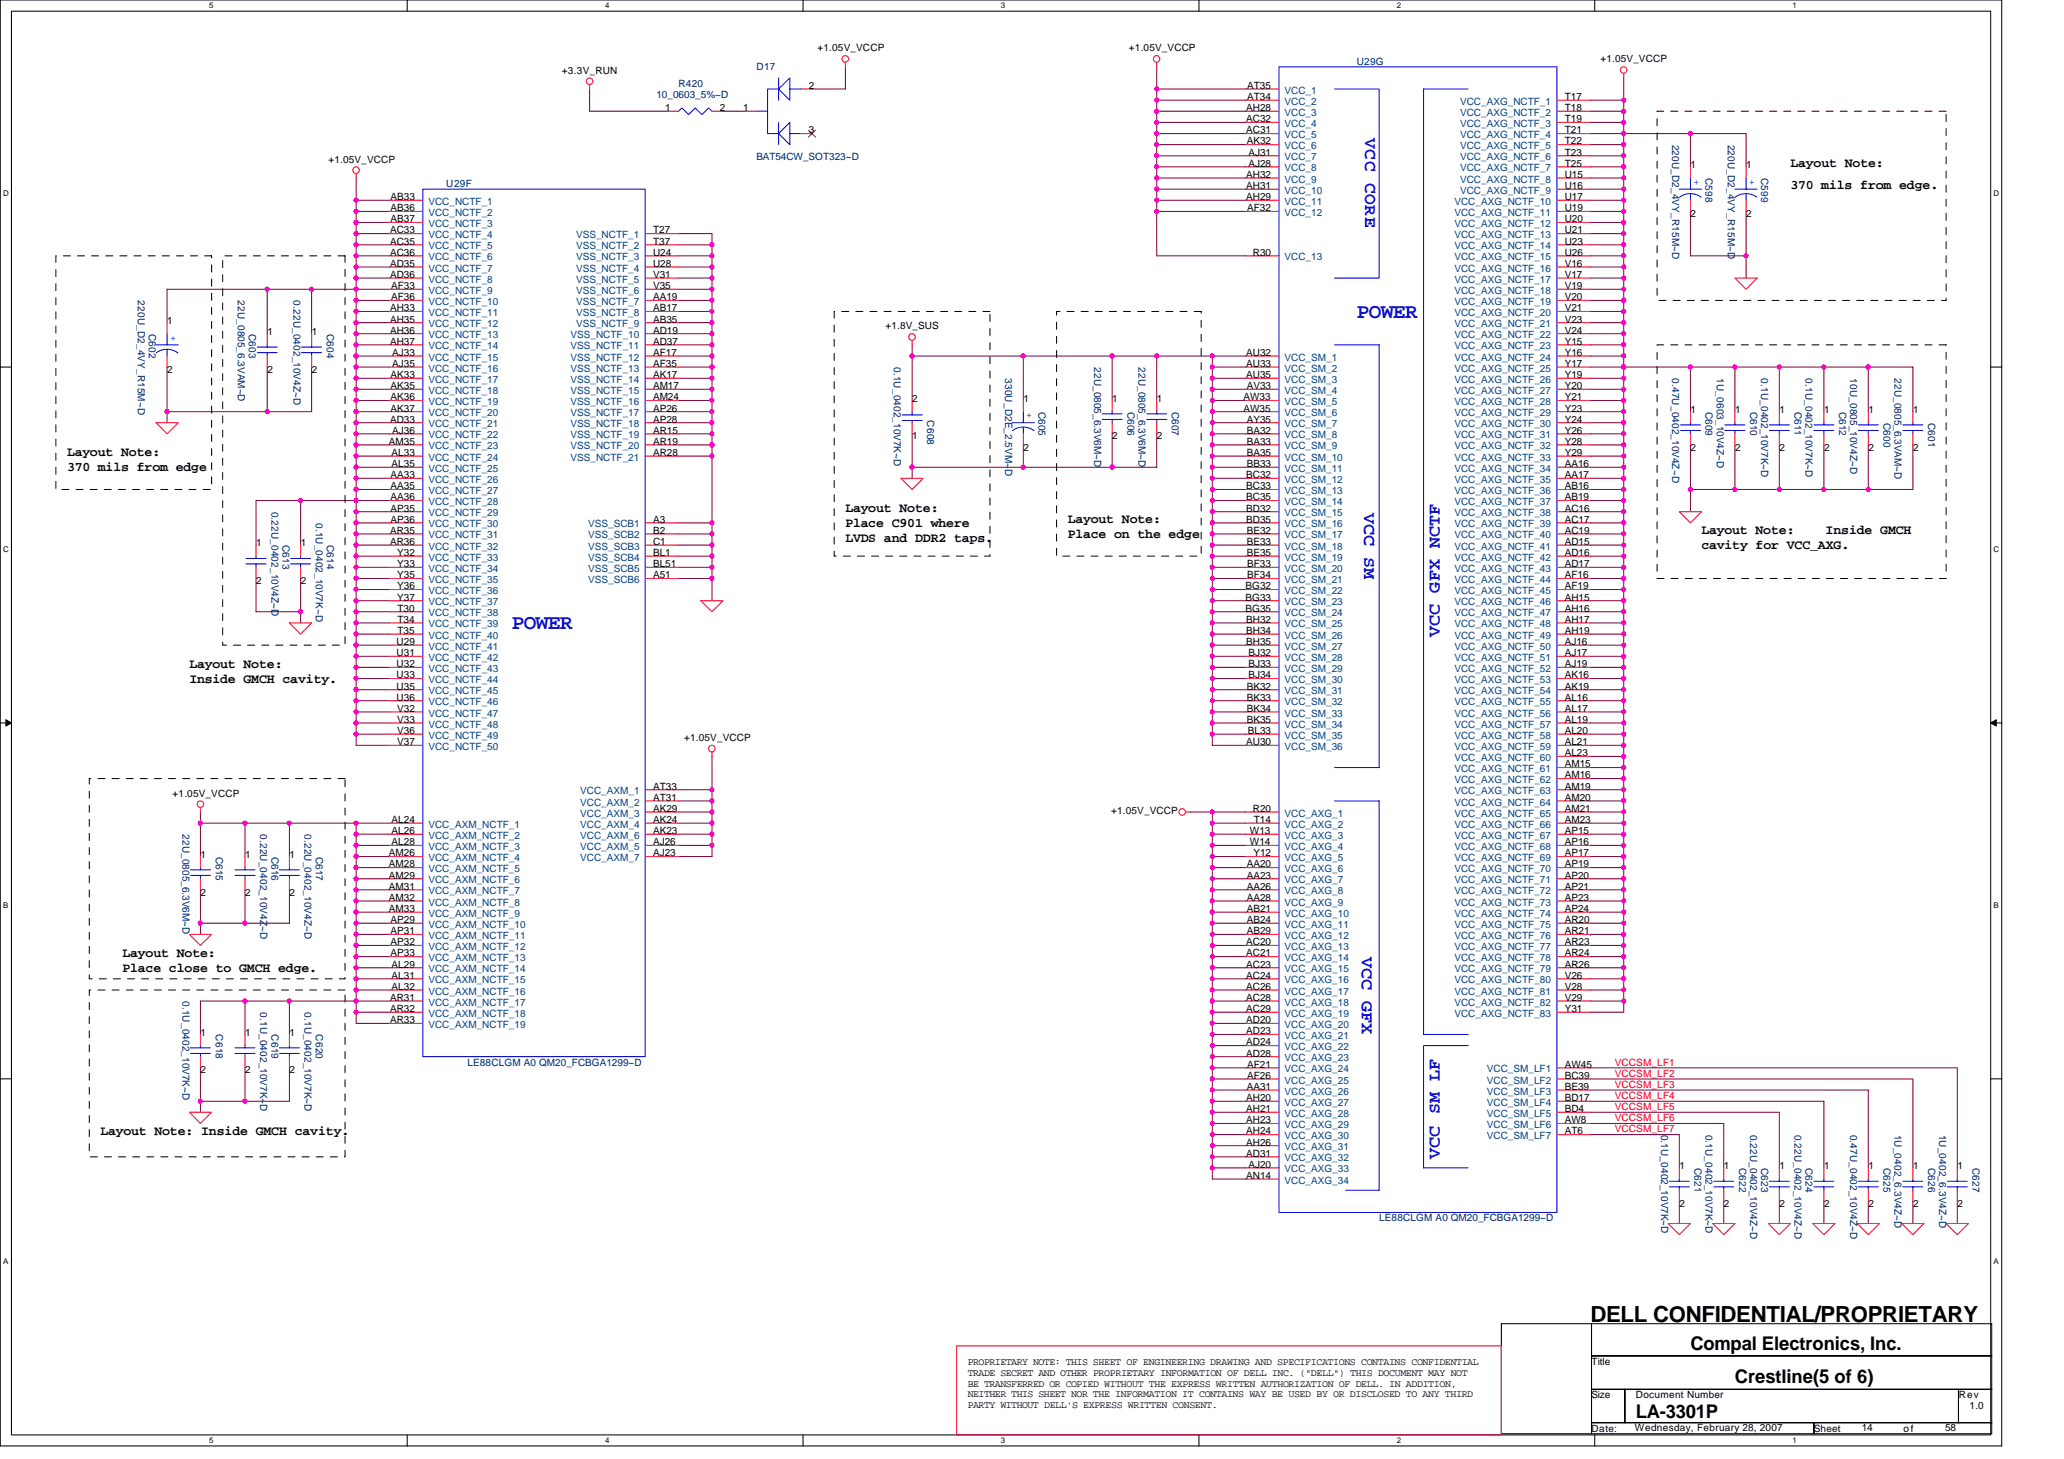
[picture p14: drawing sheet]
<svg xmlns="http://www.w3.org/2000/svg" width="297mm" height="210mm" viewBox="0 0 297 210" stroke-linecap="round" stroke-linejoin="round" font-family="sans-serif">
<defs><g id="words">
<text font-size="3.2" x="228.9" y="190.2">DELL CONFIDENTIAL/PROPRIETARY</text>
<g font-size="3" fill="#00f">
<text x="195.3" y="45.8">POWER</text>
<text x="73.7" y="90.6">POWER</text>
</g>
<g font-size="2.7">
<text x="243.3" y="194.2">Compal Electronics, Inc.</text>
<text x="235.4" y="204">LA-3301P</text>
<text x="249.7" y="199">Crestline(5 of 6)</text>
</g>
<g font-size="2.5" fill="#00f">
<text x="196.5" y="19.9" transform="rotate(90 196.5 19.9)">VCC CORE</text>
<text x="196.3" y="73.8" transform="rotate(90 196.3 73.8)">VCC SM</text>
<text x="207.2" y="91.7" transform="rotate(-90 207.2 91.7)">VCC GFX NCTF</text>
<text x="196" y="137.6" transform="rotate(90 196 137.6)">VCC GFX</text>
<text x="207.2" y="166.8" transform="rotate(-90 207.2 166.8)">VCC SM LF</text>
</g>
<g font-size="1.9">
<text x="257.7" y="27.2">370 mils from edge.</text>
<text x="257.7" y="24">Layout Note:</text>
<text x="9.6" y="65.6">Layout Note:</text>
<text x="9.6" y="67.8">370 mils from edge</text>
<text x="121.7" y="73.6">Layout Note:</text>
<text x="121.7" y="75.8">Place C901 where</text>
<text x="121.7" y="78">LVDS and DDR2 taps.</text>
<text x="153.7" y="75.2">Layout Note:</text>
<text x="153.7" y="77.4">Place on the edge</text>
<text x="244.9" y="76.8">Layout Note:</text>
<text x="262.7" y="76.8">Inside GMCH</text>
<text x="244.9" y="79">cavity for VCC_AXG.</text>
<text x="27.3" y="96">Layout Note:</text>
<text x="27.3" y="98.2">Inside GMCH cavity.</text>
<text x="17.6" y="137.6">Layout Note:</text>
<text x="17.6" y="139.8">Place close to GMCH edge.</text>
<text x="14.5" y="163.2">Layout Note: Inside GMCH cavity.</text>
</g>
<g font-size="1.4">
<text x="80.9" y="10.6">+3.3V_RUN</text>
<text x="117.7" y="7.4">+1.05V_VCCP</text>
<text x="162.5" y="7.4">+1.05V_VCCP</text>
<text x="230.3" y="9">+1.05V_VCCP</text>
<text x="95.7" y="16">1</text>
<text x="103.6" y="16">2</text>
<text x="106.9" y="16">1</text>
<text x="116.4" y="12.8">2</text>
<text x="179.3" y="16">AH28</text>
<text x="179.3" y="17.6">AC32</text>
<text x="179.5" y="12.8">AT35</text>
<text x="179.5" y="14.4">AT34</text>
<text x="225.2" y="14.4">T17</text>
<text x="225.2" y="16">T18</text>
<text x="225.2" y="17.6">T19</text>
<text x="47.3" y="23.4">+1.05V_VCCP</text>
<text x="116.4" y="19.2">3</text>
<text x="179.3" y="19.2">AC31</text>
<text x="179.4" y="20.8">AK32</text>
<text x="179.7" y="22.4">AJ31</text>
<text x="179.7" y="24">AJ28</text>
<text x="225.2" y="19.2">T21</text>
<text x="225.2" y="20.8">T22</text>
<text x="225.2" y="22.4">T23</text>
<text x="225.2" y="24">T25</text>
<text x="56.2" y="28.8">AB33</text>
<text x="179.3" y="25.6">AH32</text>
<text x="179.3" y="27.2">AH31</text>
<text x="179.3" y="28.8">AH29</text>
<text x="225.2" y="28.8">U17</text>
<text x="225.2" y="25.6">U15</text>
<text x="225.2" y="27.2">U16</text>
<text x="243.3" y="24.2">1</text>
<text x="251.3" y="24.2">1</text>
<text x="56.1" y="33.6">AC33</text>
<text x="56.1" y="35.2">AC35</text>
<text x="56.2" y="30.4">AB36</text>
<text x="56.2" y="32">AB37</text>
<text x="94" y="33.6">T27</text>
<text x="94" y="35.2">T37</text>
<text x="179.5" y="30.4">AF32</text>
<text x="225.2" y="30.4">U19</text>
<text x="225.2" y="32">U20</text>
<text x="225.2" y="33.6">U21</text>
<text x="225.2" y="35.2">U23</text>
<text x="243.3" y="31.2">2</text>
<text x="251.3" y="31.2">2</text>
<text x="56.1" y="36.8">AC36</text>
<text x="56.1" y="38.4">AD35</text>
<text x="56.1" y="40">AD36</text>
<text x="56.3" y="41.6">AF33</text>
<text x="94" y="36.8">U24</text>
<text x="94" y="38.4">U28</text>
<text x="94" y="40">V31</text>
<text x="94" y="41.6">V35</text>
<text x="180.3" y="36.8">R30</text>
<text x="225.2" y="36.8">U26</text>
<text x="225.2" y="38.4">V16</text>
<text x="225.2" y="40">V17</text>
<text x="225.2" y="41.6">V19</text>
<text x="24.1" y="46.6">1</text>
<text x="56.1" y="44.8">AH33</text>
<text x="56.1" y="46.4">AH35</text>
<text x="56.1" y="48">AH36</text>
<text x="56.3" y="43.2">AF36</text>
<text x="94" y="48">AD19</text>
<text x="94" y="43.2">AA19</text>
<text x="94" y="44.8">AB17</text>
<text x="94" y="46.4">AB35</text>
<text x="127.4" y="47.4">+1.8V_SUS</text>
<text x="225.2" y="43.2">V20</text>
<text x="225.2" y="44.8">V21</text>
<text x="225.2" y="46.4">V23</text>
<text x="225.2" y="48">V24</text>
<text x="24.1" y="53.6">2</text>
<text x="38.5" y="48.2">1</text>
<text x="38.5" y="53.6">2</text>
<text x="44.9" y="48.2">1</text>
<text x="44.9" y="53.6">2</text>
<text x="56.1" y="49.6">AH37</text>
<text x="56.4" y="51.2">AJ33</text>
<text x="56.4" y="52.8">AJ35</text>
<text x="94" y="49.6">AD37</text>
<text x="94" y="51.2">AF17</text>
<text x="94" y="52.8">AF35</text>
<text x="179.3" y="51.2">AU32</text>
<text x="179.3" y="52.8">AU33</text>
<text x="225.2" y="49.6">Y15</text>
<text x="225.2" y="51.2">Y16</text>
<text x="225.2" y="52.8">Y17</text>
<text x="56.2" y="54.4">AK33</text>
<text x="56.2" y="56">AK35</text>
<text x="56.2" y="57.6">AK36</text>
<text x="56.2" y="59.2">AK37</text>
<text x="94" y="54.4">AK17</text>
<text x="94" y="56">AM17</text>
<text x="94" y="57.6">AM24</text>
<text x="94" y="59.2">AP26</text>
<text x="131.3" y="57.8">2</text>
<text x="147.3" y="57.8">1</text>
<text x="160.1" y="57.8">1</text>
<text x="166.5" y="57.8">1</text>
<text x="178.9" y="57.6">AW33</text>
<text x="178.9" y="59.2">AW35</text>
<text x="179.3" y="54.4">AU35</text>
<text x="179.4" y="56">AV33</text>
<text x="225.2" y="54.4">Y19</text>
<text x="225.2" y="56">Y20</text>
<text x="225.2" y="57.6">Y21</text>
<text x="225.2" y="59.2">Y23</text>
<text x="243.3" y="59.4">1</text>
<text x="249.7" y="59.4">1</text>
<text x="256.1" y="59.4">1</text>
<text x="262.5" y="59.4">1</text>
<text x="268.9" y="59.4">1</text>
<text x="275.3" y="59.4">1</text>
<text x="56" y="64">AM35</text>
<text x="56.1" y="60.8">AD33</text>
<text x="56.4" y="65.6">AL33</text>
<text x="56.4" y="62.4">AJ36</text>
<text x="94" y="60.8">AP28</text>
<text x="94" y="62.4">AR15</text>
<text x="94" y="64">AR19</text>
<text x="94" y="65.6">AR28</text>
<text x="131.3" y="63.2">1</text>
<text x="147.3" y="64.8">2</text>
<text x="160.1" y="63.2">2</text>
<text x="166.5" y="63.2">2</text>
<text x="179.4" y="60.8">AY35</text>
<text x="179.4" y="62.4">BA32</text>
<text x="179.4" y="64">BA33</text>
<text x="179.4" y="65.6">BA35</text>
<text x="225.2" y="60.8">Y24</text>
<text x="225.2" y="62.4">Y26</text>
<text x="225.2" y="64">Y28</text>
<text x="225.2" y="65.6">Y29</text>
<text x="243.3" y="64.8">2</text>
<text x="249.7" y="64.8">2</text>
<text x="256.1" y="64.8">2</text>
<text x="262.5" y="64.8">2</text>
<text x="268.9" y="64.8">2</text>
<text x="275.3" y="64.8">2</text>
<text x="56.2" y="68.8">AA33</text>
<text x="56.2" y="70.4">AA35</text>
<text x="56.2" y="72">AA36</text>
<text x="56.4" y="67.2">AL35</text>
<text x="179.3" y="68.8">BC32</text>
<text x="179.3" y="70.4">BC33</text>
<text x="179.3" y="72">BC35</text>
<text x="179.4" y="67.2">BB33</text>
<text x="225.2" y="67.2">AA16</text>
<text x="225.2" y="68.8">AA17</text>
<text x="225.2" y="70.4">AB16</text>
<text x="225.2" y="72">AB19</text>
<text x="56.1" y="76.8">AR35</text>
<text x="56.2" y="73.6">AP35</text>
<text x="56.2" y="75.2">AP36</text>
<text x="94" y="75.2">A3</text>
<text x="94" y="76.8">B2</text>
<text x="179.3" y="73.6">BD32</text>
<text x="179.3" y="75.2">BD35</text>
<text x="179.4" y="76.8">BE32</text>
<text x="225.2" y="73.6">AC16</text>
<text x="225.2" y="75.2">AC17</text>
<text x="225.2" y="76.8">AC19</text>
<text x="36.9" y="78.6">1</text>
<text x="43.3" y="78.6">1</text>
<text x="56.1" y="78.4">AR36</text>
<text x="57.2" y="80">Y32</text>
<text x="57.2" y="81.6">Y33</text>
<text x="57.2" y="83.2">Y35</text>
<text x="94" y="78.4">C1</text>
<text x="94" y="80">BL1</text>
<text x="94" y="81.6">BL51</text>
<text x="94" y="83.2">A51</text>
<text x="179.4" y="78.4">BE33</text>
<text x="179.4" y="80">BE35</text>
<text x="179.5" y="81.6">BF33</text>
<text x="179.5" y="83.2">BF34</text>
<text x="225.2" y="78.4">AD15</text>
<text x="225.2" y="80">AD16</text>
<text x="225.2" y="81.6">AD17</text>
<text x="225.2" y="83.2">AF16</text>
<text x="36.9" y="84">2</text>
<text x="43.3" y="84">2</text>
<text x="57.2" y="84.8">Y36</text>
<text x="57.2" y="86.4">Y37</text>
<text x="57.2" y="88">T30</text>
<text x="57.2" y="89.6">T34</text>
<text x="179.3" y="84.8">BG32</text>
<text x="179.3" y="86.4">BG33</text>
<text x="179.3" y="88">BG35</text>
<text x="179.3" y="89.6">BH32</text>
<text x="225.2" y="84.8">AF19</text>
<text x="225.2" y="86.4">AH15</text>
<text x="225.2" y="88">AH16</text>
<text x="225.2" y="89.6">AH17</text>
<text x="57.1" y="92.8">U29</text>
<text x="57.1" y="94.4">U31</text>
<text x="57.1" y="96">U32</text>
<text x="57.2" y="91.2">T35</text>
<text x="179.3" y="91.2">BH34</text>
<text x="179.3" y="92.8">BH35</text>
<text x="179.7" y="94.4">BJ32</text>
<text x="179.7" y="96">BJ33</text>
<text x="225.2" y="91.2">AH19</text>
<text x="225.2" y="92.8">AJ16</text>
<text x="225.2" y="94.4">AJ17</text>
<text x="225.2" y="96">AJ19</text>
<text x="57.1" y="97.6">U33</text>
<text x="57.1" y="99.2">U35</text>
<text x="57.1" y="100.8">U36</text>
<text x="179.4" y="99.2">BK32</text>
<text x="179.4" y="100.8">BK33</text>
<text x="179.7" y="97.6">BJ34</text>
<text x="225.2" y="97.6">AK16</text>
<text x="225.2" y="99.2">AK19</text>
<text x="225.2" y="100.8">AL16</text>
<text x="57.2" y="102.4">V32</text>
<text x="57.2" y="104">V33</text>
<text x="57.2" y="105.6">V36</text>
<text x="57.2" y="107.2">V37</text>
<text x="98.5" y="106.6">+1.05V_VCCP</text>
<text x="179.3" y="107.2">AU30</text>
<text x="179.4" y="102.4">BK34</text>
<text x="179.4" y="104">BK35</text>
<text x="179.6" y="105.6">BL33</text>
<text x="225.2" y="102.4">AL17</text>
<text x="225.2" y="104">AL19</text>
<text x="225.2" y="105.6">AL20</text>
<text x="225.2" y="107.2">AL21</text>
<text x="94" y="113.6">AT33</text>
<text x="225.2" y="108.8">AL23</text>
<text x="225.2" y="110.4">AM15</text>
<text x="225.2" y="112">AM16</text>
<text x="225.2" y="113.6">AM19</text>
<text x="24.8" y="114.6">+1.05V_VCCP</text>
<text x="56.4" y="118.4">AL24</text>
<text x="56.4" y="120">AL26</text>
<text x="94" y="115.2">AT31</text>
<text x="94" y="116.8">AK29</text>
<text x="94" y="118.4">AK24</text>
<text x="94" y="120">AK23</text>
<text x="159.9" y="117.2">+1.05V_VCCP</text>
<text x="179.9" y="120">W13</text>
<text x="180.3" y="116.8">R20</text>
<text x="180.4" y="118.4">T14</text>
<text x="225.2" y="115.2">AM20</text>
<text x="225.2" y="116.8">AM21</text>
<text x="225.2" y="118.4">AM23</text>
<text x="225.2" y="120">AP15</text>
<text x="28.9" y="123.4">1</text>
<text x="35.3" y="123.4">1</text>
<text x="41.7" y="123.4">1</text>
<text x="56" y="123.2">AM26</text>
<text x="56" y="124.8">AM28</text>
<text x="56.4" y="121.6">AL28</text>
<text x="94" y="121.6">AJ26</text>
<text x="94" y="123.2">AJ23</text>
<text x="179.4" y="124.8">AA20</text>
<text x="179.9" y="121.6">W14</text>
<text x="180.4" y="123.2">Y12</text>
<text x="225.2" y="121.6">AP16</text>
<text x="225.2" y="123.2">AP17</text>
<text x="225.2" y="124.8">AP19</text>
<text x="28.9" y="128.8">2</text>
<text x="35.3" y="128.8">2</text>
<text x="41.7" y="128.8">2</text>
<text x="56" y="126.4">AM29</text>
<text x="56" y="128">AM31</text>
<text x="56" y="129.6">AM32</text>
<text x="56" y="131.2">AM33</text>
<text x="179.4" y="126.4">AA23</text>
<text x="179.4" y="128">AA26</text>
<text x="179.4" y="129.6">AA28</text>
<text x="179.4" y="131.2">AB21</text>
<text x="225.2" y="126.4">AP20</text>
<text x="225.2" y="128">AP21</text>
<text x="225.2" y="129.6">AP23</text>
<text x="225.2" y="131.2">AP24</text>
<text x="56.2" y="132.8">AP29</text>
<text x="56.2" y="134.4">AP31</text>
<text x="56.2" y="136">AP32</text>
<text x="56.2" y="137.6">AP33</text>
<text x="179.3" y="136">AC20</text>
<text x="179.3" y="137.6">AC21</text>
<text x="179.4" y="132.8">AB24</text>
<text x="179.4" y="134.4">AB29</text>
<text x="225.2" y="132.8">AR20</text>
<text x="225.2" y="134.4">AR21</text>
<text x="225.2" y="136">AR23</text>
<text x="225.2" y="137.6">AR24</text>
<text x="56.1" y="144">AR31</text>
<text x="56.4" y="139.2">AL29</text>
<text x="56.4" y="140.8">AL31</text>
<text x="56.4" y="142.4">AL32</text>
<text x="179.3" y="139.2">AC23</text>
<text x="179.3" y="140.8">AC24</text>
<text x="179.3" y="142.4">AC26</text>
<text x="179.3" y="144">AC28</text>
<text x="225.2" y="144">V29</text>
<text x="225.2" y="139.2">AR26</text>
<text x="225.2" y="140.8">V26</text>
<text x="225.2" y="142.4">V28</text>
<text x="28.9" y="149">1</text>
<text x="35.3" y="149">1</text>
<text x="41.7" y="149">1</text>
<text x="56.1" y="145.6">AR32</text>
<text x="56.1" y="147.2">AR33</text>
<text x="179.3" y="145.6">AC29</text>
<text x="179.3" y="147.2">AD20</text>
<text x="179.3" y="148.8">AD23</text>
<text x="225.2" y="145.6">Y31</text>
<text x="28.9" y="154.4">2</text>
<text x="35.3" y="154.4">2</text>
<text x="41.7" y="154.4">2</text>
<text x="179.3" y="150.4">AD24</text>
<text x="179.3" y="152">AD28</text>
<text x="179.5" y="153.6">AF21</text>
<text x="179.5" y="155.2">AF26</text>
<text x="225.2" y="155.2">BC39</text>
<text x="225.2" y="153.6">AW45</text>
<text x="179.3" y="158.4">AH20</text>
<text x="179.3" y="160">AH21</text>
<text x="179.3" y="161.6">AH23</text>
<text x="179.4" y="156.8">AA31</text>
<text x="225.2" y="161.6">AW8</text>
<text x="225.2" y="160">BD4</text>
<text x="225.2" y="158.4">BD17</text>
<text x="225.2" y="156.8">BE39</text>
<text x="179.3" y="164.8">AH26</text>
<text x="179.3" y="166.4">AD31</text>
<text x="179.3" y="163.2">AH24</text>
<text x="179.7" y="168">AJ20</text>
<text x="225.2" y="163.2">AT6</text>
<text x="179.3" y="169.6">AN14</text>
<text x="241.7" y="168.2">1</text>
<text x="241.7" y="173.7">2</text>
<text x="248.1" y="168.2">1</text>
<text x="248.1" y="173.7">2</text>
<text x="256.1" y="168.2">1</text>
<text x="256.1" y="173.7">2</text>
<text x="262.5" y="168.2">1</text>
<text x="262.5" y="173.7">2</text>
<text x="268.9" y="168.2">1</text>
<text x="268.9" y="173.7">2</text>
<text x="275.3" y="168.2">1</text>
<text x="275.3" y="173.7">2</text>
<text x="281.7" y="168.2">1</text>
<text x="281.7" y="173.7">2</text>
<text x="139.3" y="196.4">PROPRIETARY NOTE: THIS SHEET OF ENGINEERING DRAWING AND SPECIFICATIONS CONTAINS CONFIDENTIAL</text>
<text x="139.3" y="197.9">TRADE SECRET AND OTHER PROPRIETARY INFORMATION OF DELL INC. (&quot;DELL&quot;) THIS DOCUMENT MAY NOT</text>
<text x="229" y="196.4">Title</text>
<text x="139.3" y="199.5">BE TRANSFERRED OR COPIED WITHOUT THE EXPRESS WRITTEN AUTHORIZATION OF DELL. IN ADDITION,</text>
<text x="139.3" y="201">NEITHER THIS SHEET NOR THE INFORMATION IT CONTAINS WAY BE USED BY OR DISCLOSED TO ANY THIRD</text>
<text x="139.3" y="202.6">PARTY WITHOUT DELL'S EXPRESS WRITTEN CONSENT.</text>
<text x="229" y="201.2">Size</text>
<text x="235.4" y="201.2">Document Number</text>
<text x="281.9" y="201.2">Rev</text>
<text x="283.4" y="202.8">1.0</text>
<text x="229" y="206">Date:</text>
<text x="235.3" y="205.8">Wednesday, February 28, 2007</text>
<text x="261" y="206">Sheet</text>
<text x="267.9" y="205.8">14</text>
<text x="274" y="206">of</text>
<text x="279.9" y="205.8">58</text>
</g>
<g font-size="1.4" fill="#000080">
<text x="108.9" y="10.1">D17</text>
<text x="195.3" y="9.3">U29G</text>
<text x="94.5" y="14.1">10_0603_5%~D</text>
<text x="97.7" y="12.5">R420</text>
<text x="108.9" y="23.1">BAT54CW_SOT323~D</text>
<text x="240.7" y="20.8" transform="rotate(90 240.7 20.8)">220U_D2_4VY_R15M~D</text>
<text x="248.7" y="20.8" transform="rotate(90 248.7 20.8)">220U_D2_4VY_R15M~D</text>
<text x="64.2" y="26.9">U29F</text>
<text x="245.5" y="25.6" transform="rotate(90 245.5 25.6)">C598</text>
<text x="253.5" y="25.6" transform="rotate(90 253.5 25.6)">C599</text>
<text x="19.8" y="43.2" transform="rotate(90 19.8 43.2)">220U_D2_4VY_R15M~D</text>
<text x="34.2" y="43.2" transform="rotate(90 34.2 43.2)">22U_0805_6.3VAM~D</text>
<text x="42.2" y="43.2" transform="rotate(90 42.2 43.2)">0.22U_0402_10V4Z~D</text>
<text x="21.4" y="48" transform="rotate(90 21.4 48)">C602</text>
<text x="35.8" y="48" transform="rotate(90 35.8 48)">C603</text>
<text x="47.1" y="48" transform="rotate(90 47.1 48)">C604</text>
<text x="128.6" y="52.8" transform="rotate(90 128.6 52.8)">0.1U_0402_10V7K~D</text>
<text x="157.5" y="52.8" transform="rotate(90 157.5 52.8)">22U_0805_6.3V6M~D</text>
<text x="163.8" y="52.8" transform="rotate(90 163.8 52.8)">22U_0805_6.3V6M~D</text>
<text x="144.6" y="54.4" transform="rotate(90 144.6 54.4)">330U_D2E_2.5VM~D</text>
<text x="149.5" y="59.2" transform="rotate(90 149.5 59.2)">C605</text>
<text x="162.3" y="59.2" transform="rotate(90 162.3 59.2)">C606</text>
<text x="168.7" y="59.2" transform="rotate(90 168.7 59.2)">C607</text>
<text x="240.7" y="54.4" transform="rotate(90 240.7 54.4)">0.47U_0402_10V4Z~D</text>
<text x="245.5" y="59.2" transform="rotate(90 245.5 59.2)">C609</text>
<text x="247.1" y="54.4" transform="rotate(90 247.1 54.4)">1U_0603_10V4Z~D</text>
<text x="251.9" y="59.2" transform="rotate(90 251.9 59.2)">C610</text>
<text x="253.5" y="54.4" transform="rotate(90 253.5 54.4)">0.1U_0402_10V7K~D</text>
<text x="258.3" y="59.2" transform="rotate(90 258.3 59.2)">C611</text>
<text x="259.9" y="54.4" transform="rotate(90 259.9 54.4)">0.1U_0402_10V7K~D</text>
<text x="264.7" y="59.2" transform="rotate(90 264.7 59.2)">C612</text>
<text x="266.3" y="54.4" transform="rotate(90 266.3 54.4)">10U_0805_10V4Z~D</text>
<text x="272.7" y="54.4" transform="rotate(90 272.7 54.4)">22U_0805_6.3VAM~D</text>
<text x="133.5" y="60.5" transform="rotate(90 133.5 60.5)">C608</text>
<text x="271.1" y="60.8" transform="rotate(90 271.1 60.8)">C600</text>
<text x="277.5" y="60.8" transform="rotate(90 277.5 60.8)">C601</text>
<text x="39" y="73.6" transform="rotate(90 39 73.6)">0.22U_0402_10V4Z~D</text>
<text x="45.4" y="75.2" transform="rotate(90 45.4 75.2)">0.1U_0402_10V7K~D</text>
<text x="40.6" y="78.4" transform="rotate(90 40.6 78.4)">C613</text>
<text x="47.1" y="78.4" transform="rotate(90 47.1 78.4)">C614</text>
<text x="26.2" y="120" transform="rotate(90 26.2 120)">22U_0805_6.3V6M~D</text>
<text x="31" y="123.2" transform="rotate(90 31 123.2)">C615</text>
<text x="37.4" y="120" transform="rotate(90 37.4 120)">0.22U_0402_10V4Z~D</text>
<text x="39" y="123.2" transform="rotate(90 39 123.2)">C616</text>
<text x="43.8" y="120" transform="rotate(90 43.8 120)">0.22U_0402_10V4Z~D</text>
<text x="45.4" y="123.2" transform="rotate(90 45.4 123.2)">C617</text>
<text x="26.2" y="144" transform="rotate(90 26.2 144)">0.1U_0402_10V7K~D</text>
<text x="31" y="148.8" transform="rotate(90 31 148.8)">C618</text>
<text x="37.4" y="145.6" transform="rotate(90 37.4 145.6)">0.1U_0402_10V7K~D</text>
<text x="39" y="148.8" transform="rotate(90 39 148.8)">C619</text>
<text x="43.8" y="145.6" transform="rotate(90 43.8 145.6)">0.1U_0402_10V7K~D</text>
<text x="45.4" y="148.8" transform="rotate(90 45.4 148.8)">C620</text>
<text x="67.3" y="153.3">LE88CLGM A0 QM20_FCBGA1299~D</text>
<text x="239.1" y="163.2" transform="rotate(90 239.1 163.2)">0.1U_0402_10V7K~D</text>
<text x="245.5" y="163.2" transform="rotate(90 245.5 163.2)">0.1U_0402_10V7K~D</text>
<text x="251.9" y="163.2" transform="rotate(90 251.9 163.2)">0.22U_0402_10V4Z~D</text>
<text x="258.3" y="163.2" transform="rotate(90 258.3 163.2)">0.22U_0402_10V4Z~D</text>
<text x="266.3" y="163.2" transform="rotate(90 266.3 163.2)">0.47U_0402_10V4Z~D</text>
<text x="272.7" y="163.2" transform="rotate(90 272.7 163.2)">1U_0402_6.3V4Z~D</text>
<text x="279.1" y="163.2" transform="rotate(90 279.1 163.2)">1U_0402_6.3V4Z~D</text>
<text x="243.9" y="168" transform="rotate(90 243.9 168)">C621</text>
<text x="250.3" y="168" transform="rotate(90 250.3 168)">C622</text>
<text x="253.5" y="168" transform="rotate(90 253.5 168)">C623</text>
<text x="259.9" y="168" transform="rotate(90 259.9 168)">C624</text>
<text x="271.1" y="168" transform="rotate(90 271.1 168)">C625</text>
<text x="277.5" y="168" transform="rotate(90 277.5 168)">C626</text>
<text x="283.9" y="168" transform="rotate(90 283.9 168)">C627</text>
<text x="198.5" y="175.7">LE88CLGM A0 QM20_FCBGA1299~D</text>
</g>
<g font-size="1.4" fill="#004080">
<text x="184.9" y="13.5">VCC_1</text>
<text x="184.9" y="15.1">VCC_2</text>
<text x="184.9" y="16.7">VCC_3</text>
<text x="210.1" y="15.1">VCC_AXG_NCTF_1</text>
<text x="210.1" y="16.7">VCC_AXG_NCTF_2</text>
<text x="184.9" y="18.3">VCC_4</text>
<text x="184.9" y="19.9">VCC_5</text>
<text x="184.9" y="21.5">VCC_6</text>
<text x="184.9" y="23.1">VCC_7</text>
<text x="210.1" y="18.3">VCC_AXG_NCTF_3</text>
<text x="210.1" y="19.9">VCC_AXG_NCTF_4</text>
<text x="210.1" y="21.5">VCC_AXG_NCTF_5</text>
<text x="210.1" y="23.1">VCC_AXG_NCTF_6</text>
<text x="61.7" y="29.5">VCC_NCTF_1</text>
<text x="184.9" y="24.7">VCC_8</text>
<text x="184.9" y="26.3">VCC_9</text>
<text x="184.9" y="27.9">VCC_10</text>
<text x="184.9" y="29.5">VCC_11</text>
<text x="209.3" y="29.5">VCC_AXG_NCTF_10</text>
<text x="210.1" y="24.7">VCC_AXG_NCTF_7</text>
<text x="210.1" y="26.3">VCC_AXG_NCTF_8</text>
<text x="210.1" y="27.9">VCC_AXG_NCTF_9</text>
<text x="61.7" y="31.1">VCC_NCTF_2</text>
<text x="61.7" y="32.7">VCC_NCTF_3</text>
<text x="61.7" y="34.3">VCC_NCTF_4</text>
<text x="61.7" y="35.9">VCC_NCTF_5</text>
<text x="82.9" y="34.3">VSS_NCTF_1</text>
<text x="82.9" y="35.9">VSS_NCTF_2</text>
<text x="184.9" y="31.1">VCC_12</text>
<text x="209.3" y="31.1">VCC_AXG_NCTF_11</text>
<text x="209.3" y="32.7">VCC_AXG_NCTF_12</text>
<text x="209.3" y="34.3">VCC_AXG_NCTF_13</text>
<text x="209.3" y="35.9">VCC_AXG_NCTF_14</text>
<text x="61.7" y="37.5">VCC_NCTF_6</text>
<text x="61.7" y="39.1">VCC_NCTF_7</text>
<text x="61.7" y="40.7">VCC_NCTF_8</text>
<text x="82.9" y="37.5">VSS_NCTF_3</text>
<text x="82.9" y="39.1">VSS_NCTF_4</text>
<text x="82.9" y="40.7">VSS_NCTF_5</text>
<text x="184.9" y="37.5">VCC_13</text>
<text x="209.3" y="37.5">VCC_AXG_NCTF_15</text>
<text x="209.3" y="39.1">VCC_AXG_NCTF_16</text>
<text x="209.3" y="40.7">VCC_AXG_NCTF_17</text>
<text x="61.7" y="42.3">VCC_NCTF_9</text>
<text x="61.7" y="43.9">VCC_NCTF_10</text>
<text x="61.7" y="45.5">VCC_NCTF_11</text>
<text x="61.7" y="47.1">VCC_NCTF_12</text>
<text x="82.9" y="42.3">VSS_NCTF_6</text>
<text x="82.9" y="43.9">VSS_NCTF_7</text>
<text x="82.9" y="45.5">VSS_NCTF_8</text>
<text x="82.9" y="47.1">VSS_NCTF_9</text>
<text x="209.3" y="42.3">VCC_AXG_NCTF_18</text>
<text x="209.3" y="43.9">VCC_AXG_NCTF_19</text>
<text x="209.3" y="45.5">VCC_AXG_NCTF_20</text>
<text x="209.3" y="47.1">VCC_AXG_NCTF_21</text>
<text x="61.7" y="48.7">VCC_NCTF_13</text>
<text x="61.7" y="50.3">VCC_NCTF_14</text>
<text x="61.7" y="51.9">VCC_NCTF_15</text>
<text x="61.7" y="53.5">VCC_NCTF_16</text>
<text x="82.1" y="48.7">VSS_NCTF_10</text>
<text x="82.1" y="50.3">VSS_NCTF_11</text>
<text x="82.1" y="51.9">VSS_NCTF_12</text>
<text x="82.1" y="53.5">VSS_NCTF_13</text>
<text x="184.9" y="51.9">VCC_SM_1</text>
<text x="184.9" y="53.5">VCC_SM_2</text>
<text x="209.3" y="48.7">VCC_AXG_NCTF_22</text>
<text x="209.3" y="50.3">VCC_AXG_NCTF_23</text>
<text x="209.3" y="51.9">VCC_AXG_NCTF_24</text>
<text x="209.3" y="53.5">VCC_AXG_NCTF_25</text>
<text x="61.7" y="55.1">VCC_NCTF_17</text>
<text x="61.7" y="56.7">VCC_NCTF_18</text>
<text x="61.7" y="58.3">VCC_NCTF_19</text>
<text x="61.7" y="59.9">VCC_NCTF_20</text>
<text x="82.1" y="55.1">VSS_NCTF_14</text>
<text x="82.1" y="56.7">VSS_NCTF_15</text>
<text x="82.1" y="58.3">VSS_NCTF_16</text>
<text x="82.1" y="59.9">VSS_NCTF_17</text>
<text x="184.9" y="55.1">VCC_SM_3</text>
<text x="184.9" y="56.7">VCC_SM_4</text>
<text x="184.9" y="58.3">VCC_SM_5</text>
<text x="184.9" y="59.9">VCC_SM_6</text>
<text x="209.3" y="55.1">VCC_AXG_NCTF_26</text>
<text x="209.3" y="56.7">VCC_AXG_NCTF_27</text>
<text x="209.3" y="58.3">VCC_AXG_NCTF_28</text>
<text x="209.3" y="59.9">VCC_AXG_NCTF_29</text>
<text x="61.7" y="61.5">VCC_NCTF_21</text>
<text x="61.7" y="63.1">VCC_NCTF_22</text>
<text x="61.7" y="64.7">VCC_NCTF_23</text>
<text x="82.1" y="61.5">VSS_NCTF_18</text>
<text x="82.1" y="63.1">VSS_NCTF_19</text>
<text x="82.1" y="64.7">VSS_NCTF_20</text>
<text x="184.9" y="61.5">VCC_SM_7</text>
<text x="184.9" y="63.1">VCC_SM_8</text>
<text x="184.9" y="64.7">VCC_SM_9</text>
<text x="209.3" y="61.5">VCC_AXG_NCTF_30</text>
<text x="209.3" y="63.1">VCC_AXG_NCTF_31</text>
<text x="209.3" y="64.7">VCC_AXG_NCTF_32</text>
<text x="61.7" y="66.3">VCC_NCTF_24</text>
<text x="61.7" y="67.9">VCC_NCTF_25</text>
<text x="61.7" y="69.5">VCC_NCTF_26</text>
<text x="61.7" y="71.1">VCC_NCTF_27</text>
<text x="82.1" y="66.3">VSS_NCTF_21</text>
<text x="184.9" y="66.3">VCC_SM_10</text>
<text x="184.9" y="67.9">VCC_SM_11</text>
<text x="184.9" y="69.5">VCC_SM_12</text>
<text x="184.9" y="71.1">VCC_SM_13</text>
<text x="209.3" y="66.3">VCC_AXG_NCTF_33</text>
<text x="209.3" y="67.9">VCC_AXG_NCTF_34</text>
<text x="209.3" y="69.5">VCC_AXG_NCTF_35</text>
<text x="209.3" y="71.1">VCC_AXG_NCTF_36</text>
<text x="61.7" y="72.7">VCC_NCTF_28</text>
<text x="61.7" y="74.3">VCC_NCTF_29</text>
<text x="61.7" y="75.9">VCC_NCTF_30</text>
<text x="61.7" y="77.5">VCC_NCTF_31</text>
<text x="84.6" y="75.9">VSS_SCB1</text>
<text x="84.6" y="77.5">VSS_SCB2</text>
<text x="184.9" y="72.7">VCC_SM_14</text>
<text x="184.9" y="74.3">VCC_SM_15</text>
<text x="184.9" y="75.9">VCC_SM_16</text>
<text x="184.9" y="77.5">VCC_SM_17</text>
<text x="209.3" y="72.7">VCC_AXG_NCTF_37</text>
<text x="209.3" y="74.3">VCC_AXG_NCTF_38</text>
<text x="209.3" y="75.9">VCC_AXG_NCTF_39</text>
<text x="209.3" y="77.5">VCC_AXG_NCTF_40</text>
<text x="61.7" y="79.1">VCC_NCTF_32</text>
<text x="61.7" y="80.7">VCC_NCTF_33</text>
<text x="61.7" y="82.3">VCC_NCTF_34</text>
<text x="61.7" y="83.9">VCC_NCTF_35</text>
<text x="84.6" y="79.1">VSS_SCB3</text>
<text x="84.6" y="80.7">VSS_SCB4</text>
<text x="84.6" y="82.3">VSS_SCB5</text>
<text x="84.6" y="83.9">VSS_SCB6</text>
<text x="184.9" y="79.1">VCC_SM_18</text>
<text x="184.9" y="80.7">VCC_SM_19</text>
<text x="184.9" y="82.3">VCC_SM_20</text>
<text x="184.9" y="83.9">VCC_SM_21</text>
<text x="209.3" y="79.1">VCC_AXG_NCTF_41</text>
<text x="209.3" y="80.7">VCC_AXG_NCTF_42</text>
<text x="209.3" y="82.3">VCC_AXG_NCTF_43</text>
<text x="209.3" y="83.9">VCC_AXG_NCTF_44</text>
<text x="61.7" y="85.5">VCC_NCTF_36</text>
<text x="61.7" y="87.1">VCC_NCTF_37</text>
<text x="61.7" y="88.7">VCC_NCTF_38</text>
<text x="184.9" y="85.5">VCC_SM_22</text>
<text x="184.9" y="87.1">VCC_SM_23</text>
<text x="184.9" y="88.7">VCC_SM_24</text>
<text x="209.3" y="85.5">VCC_AXG_NCTF_45</text>
<text x="209.3" y="87.1">VCC_AXG_NCTF_46</text>
<text x="209.3" y="88.7">VCC_AXG_NCTF_47</text>
<text x="61.7" y="90.3">VCC_NCTF_39</text>
<text x="61.7" y="91.9">VCC_NCTF_40</text>
<text x="61.7" y="93.5">VCC_NCTF_41</text>
<text x="61.7" y="95.1">VCC_NCTF_42</text>
<text x="184.9" y="90.3">VCC_SM_25</text>
<text x="184.9" y="91.9">VCC_SM_26</text>
<text x="184.9" y="93.5">VCC_SM_27</text>
<text x="184.9" y="95.1">VCC_SM_28</text>
<text x="209.3" y="90.3">VCC_AXG_NCTF_48</text>
<text x="209.3" y="91.9">VCC_AXG_NCTF_49</text>
<text x="209.3" y="93.5">VCC_AXG_NCTF_50</text>
<text x="209.3" y="95.1">VCC_AXG_NCTF_51</text>
<text x="61.7" y="96.7">VCC_NCTF_43</text>
<text x="61.7" y="98.3">VCC_NCTF_44</text>
<text x="61.7" y="99.9">VCC_NCTF_45</text>
<text x="61.7" y="101.5">VCC_NCTF_46</text>
<text x="184.9" y="96.7">VCC_SM_29</text>
<text x="184.9" y="98.3">VCC_SM_30</text>
<text x="184.9" y="99.9">VCC_SM_31</text>
<text x="184.9" y="101.5">VCC_SM_32</text>
<text x="209.3" y="96.7">VCC_AXG_NCTF_52</text>
<text x="209.3" y="98.3">VCC_AXG_NCTF_53</text>
<text x="209.3" y="99.9">VCC_AXG_NCTF_54</text>
<text x="209.3" y="101.5">VCC_AXG_NCTF_55</text>
<text x="61.7" y="103.1">VCC_NCTF_47</text>
<text x="61.7" y="104.7">VCC_NCTF_48</text>
<text x="61.7" y="106.3">VCC_NCTF_49</text>
<text x="61.7" y="107.9">VCC_NCTF_50</text>
<text x="184.9" y="103.1">VCC_SM_33</text>
<text x="184.9" y="104.7">VCC_SM_34</text>
<text x="184.9" y="106.3">VCC_SM_35</text>
<text x="184.9" y="107.9">VCC_SM_36</text>
<text x="209.3" y="103.1">VCC_AXG_NCTF_56</text>
<text x="209.3" y="104.7">VCC_AXG_NCTF_57</text>
<text x="209.3" y="106.3">VCC_AXG_NCTF_58</text>
<text x="209.3" y="107.9">VCC_AXG_NCTF_59</text>
<text x="209.3" y="109.5">VCC_AXG_NCTF_60</text>
<text x="209.3" y="111.1">VCC_AXG_NCTF_61</text>
<text x="209.3" y="112.7">VCC_AXG_NCTF_62</text>
<text x="61.7" y="119.1">VCC_AXM_NCTF_1</text>
<text x="83.5" y="114.3">VCC_AXM_1</text>
<text x="83.5" y="115.9">VCC_AXM_2</text>
<text x="83.5" y="117.5">VCC_AXM_3</text>
<text x="83.5" y="119.1">VCC_AXM_4</text>
<text x="184.9" y="117.5">VCC_AXG_1</text>
<text x="184.9" y="119.1">VCC_AXG_2</text>
<text x="209.3" y="114.3">VCC_AXG_NCTF_63</text>
<text x="209.3" y="115.9">VCC_AXG_NCTF_64</text>
<text x="209.3" y="117.5">VCC_AXG_NCTF_65</text>
<text x="209.3" y="119.1">VCC_AXG_NCTF_66</text>
<text x="61.7" y="120.7">VCC_AXM_NCTF_2</text>
<text x="61.7" y="122.3">VCC_AXM_NCTF_3</text>
<text x="61.7" y="123.9">VCC_AXM_NCTF_4</text>
<text x="61.7" y="125.5">VCC_AXM_NCTF_5</text>
<text x="83.5" y="122.3">VCC_AXM_5</text>
<text x="83.5" y="120.7">VCC_AXM_6</text>
<text x="83.5" y="123.9">VCC_AXM_7</text>
<text x="184.9" y="120.7">VCC_AXG_3</text>
<text x="184.9" y="122.3">VCC_AXG_4</text>
<text x="184.9" y="123.9">VCC_AXG_5</text>
<text x="184.9" y="125.5">VCC_AXG_6</text>
<text x="209.3" y="120.7">VCC_AXG_NCTF_67</text>
<text x="209.3" y="122.3">VCC_AXG_NCTF_68</text>
<text x="209.3" y="123.9">VCC_AXG_NCTF_69</text>
<text x="209.3" y="125.5">VCC_AXG_NCTF_70</text>
<text x="61.7" y="127.1">VCC_AXM_NCTF_6</text>
<text x="61.7" y="128.7">VCC_AXM_NCTF_7</text>
<text x="61.7" y="130.3">VCC_AXM_NCTF_8</text>
<text x="61.7" y="131.9">VCC_AXM_NCTF_9</text>
<text x="184.9" y="127.1">VCC_AXG_7</text>
<text x="184.9" y="128.7">VCC_AXG_8</text>
<text x="184.9" y="130.3">VCC_AXG_9</text>
<text x="184.9" y="131.9">VCC_AXG_10</text>
<text x="209.3" y="127.1">VCC_AXG_NCTF_71</text>
<text x="209.3" y="128.7">VCC_AXG_NCTF_72</text>
<text x="209.3" y="130.3">VCC_AXG_NCTF_73</text>
<text x="209.3" y="131.9">VCC_AXG_NCTF_74</text>
<text x="61.7" y="133.5">VCC_AXM_NCTF_10</text>
<text x="61.7" y="135.1">VCC_AXM_NCTF_11</text>
<text x="61.7" y="136.7">VCC_AXM_NCTF_12</text>
<text x="184.9" y="133.5">VCC_AXG_11</text>
<text x="184.9" y="135.1">VCC_AXG_12</text>
<text x="184.9" y="136.7">VCC_AXG_13</text>
<text x="209.3" y="133.5">VCC_AXG_NCTF_75</text>
<text x="209.3" y="135.1">VCC_AXG_NCTF_76</text>
<text x="209.3" y="136.7">VCC_AXG_NCTF_77</text>
<text x="61.7" y="138.3">VCC_AXM_NCTF_13</text>
<text x="61.7" y="139.9">VCC_AXM_NCTF_14</text>
<text x="61.7" y="141.5">VCC_AXM_NCTF_15</text>
<text x="61.7" y="143.1">VCC_AXM_NCTF_16</text>
<text x="184.9" y="138.3">VCC_AXG_14</text>
<text x="184.9" y="139.9">VCC_AXG_15</text>
<text x="184.9" y="141.5">VCC_AXG_16</text>
<text x="184.9" y="143.1">VCC_AXG_17</text>
<text x="209.3" y="138.3">VCC_AXG_NCTF_78</text>
<text x="209.3" y="139.9">VCC_AXG_NCTF_79</text>
<text x="209.3" y="141.5">VCC_AXG_NCTF_80</text>
<text x="209.3" y="143.1">VCC_AXG_NCTF_81</text>
<text x="61.7" y="144.7">VCC_AXM_NCTF_17</text>
<text x="61.7" y="146.3">VCC_AXM_NCTF_18</text>
<text x="61.7" y="147.9">VCC_AXM_NCTF_19</text>
<text x="184.9" y="144.7">VCC_AXG_18</text>
<text x="184.9" y="146.3">VCC_AXG_19</text>
<text x="184.9" y="147.9">VCC_AXG_20</text>
<text x="184.9" y="149.5">VCC_AXG_21</text>
<text x="209.3" y="146.3">VCC_AXG_NCTF_83</text>
<text x="209.3" y="144.7">VCC_AXG_NCTF_82</text>
<text x="184.9" y="151.1">VCC_AXG_22</text>
<text x="184.9" y="152.7">VCC_AXG_23</text>
<text x="184.9" y="154.3">VCC_AXG_24</text>
<text x="184.9" y="155.9">VCC_AXG_25</text>
<text x="214" y="155.9">VCC_SM_LF2</text>
<text x="214" y="154.3">VCC_SM_LF1</text>
<text x="184.9" y="157.5">VCC_AXG_26</text>
<text x="184.9" y="159.1">VCC_AXG_27</text>
<text x="184.9" y="160.7">VCC_AXG_28</text>
<text x="214" y="160.7">VCC_SM_LF5</text>
<text x="214" y="159.1">VCC_SM_LF4</text>
<text x="214" y="157.5">VCC_SM_LF3</text>
<text x="184.9" y="165.5">VCC_AXG_31</text>
<text x="184.9" y="167.1">VCC_AXG_32</text>
<text x="184.9" y="162.3">VCC_AXG_29</text>
<text x="184.9" y="163.9">VCC_AXG_30</text>
<text x="214" y="163.9">VCC_SM_LF7</text>
<text x="214" y="162.3">VCC_SM_LF6</text>
<text x="184.9" y="168.7">VCC_AXG_33</text>
<text x="184.9" y="170.3">VCC_AXG_34</text>
</g>
<g font-size="1.4" fill="#00f">
<text x="243.8" y="26.6">+</text>
<text x="251.8" y="26.6">+</text>
<text x="24.5" y="49">+</text>
<text x="147.7" y="60.2">+</text>
</g>
<g font-size="1.4" fill="#f00">
<text x="232.4" y="153.3">VCCSM_LF1</text>
<text x="232.4" y="154.9">VCCSM_LF2</text>
<text x="232.4" y="156.5">VCCSM_LF3</text>
<text x="232.4" y="161.3">VCCSM_LF6</text>
<text x="232.4" y="159.7">VCCSM_LF5</text>
<text x="232.4" y="158.1">VCCSM_LF4</text>
<text x="232.4" y="162.9">VCCSM_LF7</text>
</g>
<g font-size="1.1">
<text x="30.1" y="1.2">5</text>
<text x="87.1" y="1.2">4</text>
<text x="144" y="1.2">3</text>
<text x="201" y="1.2">2</text>
<text x="258" y="1.2">1</text>
<text x=".4" y="28.2">D</text>
<text x="286.9" y="28.2">D</text>
<text x=".4" y="79.4">C</text>
<text x="286.9" y="79.4">C</text>
<text x=".4" y="130.6">B</text>
<text x="286.9" y="130.6">B</text>
<text x=".4" y="181.8">A</text>
<text x="286.9" y="181.8">A</text>
<text x="30.1" y="207.6">5</text>
<text x="87.1" y="207.6">4</text>
<text x="144" y="207.6">3</text>
<text x="201" y="207.6">2</text>
<text x="258" y="207.6">1</text>
</g>
</g></defs>
<path d="M0 0h288.1v208h-288.1zM1.6 1.6h284.9v204.8h-284.9z" fill="none" stroke="#000" stroke-width=".15"/>
<g fill="#fff">
<path d="M30.1 .2h.6v1.2h-.6z"/>
<path d="M30.1 206.6h.6v1.3h-.6z"/>
</g>
<path d="M58.6 0v1.6M58.6 206.4v1.6" fill="none" stroke="#000" stroke-width=".15"/>
<g fill="#fff">
<path d="M87.1 .2h.6v1.2h-.6z"/>
<path d="M87.1 206.6h.6v1.3h-.6z"/>
</g>
<path d="M115.6 0v1.6M115.6 206.4v1.6" fill="none" stroke="#000" stroke-width=".15"/>
<g fill="#fff">
<path d="M144 .2h.6v1.2h-.6z"/>
<path d="M144 206.6h.6v1.3h-.6z"/>
</g>
<path d="M172.5 0v1.6M172.5 206.4v1.6" fill="none" stroke="#000" stroke-width=".15"/>
<g fill="#fff">
<path d="M201 .2h.6v1.2h-.6z"/>
<path d="M201 206.6h.6v1.3h-.6z"/>
</g>
<path d="M229.5 0v1.6M229.5 206.4v1.6" fill="none" stroke="#000" stroke-width=".15"/>
<g fill="#fff">
<path d="M258 .2h.6v1.2h-.6z"/>
<path d="M258 206.6h.6v1.3h-.6z"/>
<path d="M.4 27.2h.8v1.3h-.8z"/>
<path d="M286.9 27.2h.8v1.3h-.8z"/>
<path d="M.4 78.4h.8v1.3h-.8z"/>
<path d="M286.9 78.4h.8v1.3h-.8z"/>
</g>
<path d="M0 52.8h1.6M286.5 52.8h1.6" fill="none" stroke="#000" stroke-width=".15"/>
<g fill="#fff">
<path d="M.4 129.6h.8v1.3h-.8z"/>
<path d="M286.9 129.6h.7v1.3h-.7z"/>
</g>
<path d="M0 104h1.6M286.5 104h1.6" fill="none" stroke="#000" stroke-width=".15"/>
<path d="M.8 103.5l.8 .5-.8 .5zM286.5 104l.8-.5v1z" fill="#000" stroke="#000" stroke-width=".14"/>
<g fill="#fff">
<path d="M.4 180.8h.8v1.3h-.8z"/>
<path d="M286.9 180.8h.7v1.3h-.7z"/>
</g>
<path d="M0 155.2h1.6M286.5 155.2h1.6M216.1 190.4h12.9v15.9h-12.9zM229 190.4h57.6v4.7h-57.6zM229 195.1h57.6v4.8h-57.6zM229 199.9h4.8v4.8h-4.8zM233.8 199.9h48.1v4.8h-48.1zM281.9 199.9h4.7v4.8h-4.7zM229 204.7h32v1.6h-32zM261 204.7h25.6v1.6h-25.6z" fill="none" stroke="#000" stroke-width=".15"/>
<g fill="none" stroke="#800040" stroke-width=".15">
<path d="M84.9 12.8v3.2h11.2M104.1 16h3.2M121.7 9.6v3.2h-4.8M166.5 16h12.8M166.5 9.6v27.2h12.8M166.5 19.2h12.8M166.5 12.8h12.8M166.5 17.6h12.8M166.5 14.4h12.8M228.9 19.2h22.4v4.8M228.9 16h4.8M228.9 17.6h4.8"/>
<path d="M228.9 14.4h4.8M233.7 11.2v134.4h-4.8M243.3 19.2v4.8M51.3 35.2h4.7M51.3 33.6h4.7M51.3 36.8h4.7M51.3 38.4h4.7M51.3 25.6v81.6h4.7M51.3 32h4.7M51.3 30.4h4.7M51.3 28.8h4.7M97.7 33.6h4.8v52.8"/>
<path d="M97.7 35.2h4.8M97.7 36.8h4.8M97.7 38.4h4.8M166.5 22.4h12.8M166.5 20.8h12.8M166.5 24h12.8M166.5 25.6h12.8M166.5 30.4h12.8M166.5 28.8h12.8M166.5 27.2h12.8M228.9 35.2h4.8M228.9 33.6h4.8"/>
<path d="M228.9 36.8h4.8M228.9 38.4h4.8M228.9 32h4.8M228.9 22.4h4.8M228.9 20.8h4.8M228.9 24h4.8M228.9 25.6h4.8M228.9 30.4h4.8M228.9 28.8h4.8M228.9 27.2h4.8M243.3 30.4v6.4h8M251.3 30.4v9.6"/>
<path d="M24 52.8v8M38.5 41.6v6.4M38.5 52.8v6.4M44.8 52.8v6.4h-20.8M44.8 41.6v6.4M51.3 57.6h.1M51.3 59.2h4.7M51.3 56h4.7M51.3 43.2h4.7M51.3 46.4h4.7M51.3 48h4.7M51.3 57.6h4.7"/>
<path d="M51.3 44.8h4.7M51.3 52.8h4.7M51.3 51.2h4.7M51.3 49.6h4.7M51.3 54.4h4.7M51.3 40h4.7M56 41.6h-32v4.8M97.7 59.2h4.8M97.7 56h4.8M97.7 43.2h4.8M97.7 46.4h4.8M97.7 48h4.8"/>
<path d="M97.7 41.6h4.8M97.7 57.6h4.8M97.7 44.8h4.8M97.7 52.8h4.8M97.7 51.2h4.8M97.7 49.6h4.8M97.7 54.4h4.8M97.7 40h4.8M131.3 51.2h48M131.3 49.6v8M147.3 51.2v6.4M160.1 51.2v6.4"/>
<path d="M166.5 51.2v6.4M174.5 51.2v56h4.8M174.5 59.2h4.8M174.5 56h4.8M174.5 57.6h4.8M174.5 52.8h4.8M174.5 54.4h4.8M228.9 59.2h4.8M228.9 56h4.8M228.9 43.2h4.8M228.9 46.4h4.8M228.9 48h4.8"/>
<path d="M228.9 41.6h4.8M228.9 57.6h4.8M228.9 44.8h4.8M228.9 52.8h33.6M228.9 51.2h4.8M228.9 49.6h4.8M228.9 54.4h4.8M228.9 40h4.8M243.3 52.8v6.4M249.7 52.8v6.4M256.1 52.8v6.4M262.5 52.8h6.4v6.4"/>
<path d="M262.5 52.8v6.4M268.9 52.8h6.4v6.4M43.3 72v6.4M51.3 78.4h4.7M51.3 76.8h4.7M51.3 60.8h4.7M51.3 70.4h4.7M51.3 64h4.7M51.3 75.2h4.7M51.3 62.4h4.7M51.3 65.6h4.7M51.3 73.6h4.7"/>
<path d="M51.3 67.2h4.7M51.3 68.8h4.7M56 72h-19.2v6.4M97.7 78.4h4.8M97.7 76.8h4.8M97.7 60.8h4.8M97.7 64h4.8M97.7 75.2h4.8M97.7 62.4h4.8M97.7 65.6h4.8M131.3 62.4v6.4M147.3 64v3.2"/>
<path d="M160.1 62.4v4.8M166.5 62.4v4.8h-35.2M174.5 78.4h4.8M174.5 76.8h4.8M174.5 60.8h4.8M174.5 70.4h4.8M174.5 64h4.8M174.5 75.2h4.8M174.5 62.4h4.8M174.5 65.6h4.8M174.5 73.6h4.8M174.5 72h4.8"/>
<path d="M174.5 67.2h4.8M174.5 68.8h4.8M228.9 78.4h4.8M228.9 76.8h4.8M228.9 60.8h4.8M228.9 70.4h4.8M228.9 64h4.8M228.9 75.2h4.8M228.9 62.4h4.8M228.9 65.6h4.8M228.9 73.6h4.8M228.9 72h4.8"/>
<path d="M228.9 67.2h4.8M228.9 68.8h4.8M243.3 64h.1M243.3 64v9.6M249.7 64v6.4M256.1 64v6.4M262.5 64v6.4M268.9 64v6.4M275.3 64v6.4h-32M36.8 83.2v4.8h6.5M43.3 83.2v6.4M51.3 80h4.7"/>
<path d="M51.3 81.6h4.7M51.3 88h4.7M51.3 83.2h4.7M51.3 91.2h4.7M51.3 89.6h4.7M51.3 84.8h4.7M51.3 96h4.7M51.3 97.6h4.7M51.3 86.4h4.7M51.3 92.8h4.7M51.3 99.2h4.7M51.3 94.4h4.7"/>
<path d="M97.7 80h4.8M97.7 81.6h4.8M97.7 83.2h4.8M174.5 80h4.8M174.5 81.6h4.8M174.5 88h4.8M174.5 83.2h4.8M174.5 91.2h4.8M174.5 89.6h4.8M174.5 84.8h4.8M174.5 96h4.8M174.5 97.6h4.8"/>
<path d="M174.5 86.4h4.8M174.5 92.8h4.8M174.5 99.2h4.8M174.5 94.4h4.8M228.9 80h4.8M228.9 81.6h4.8M228.9 88h4.8M228.9 83.2h4.8M228.9 91.2h4.8M228.9 89.6h4.8M228.9 84.8h4.8M228.9 96h4.8"/>
<path d="M228.9 97.6h4.8M228.9 86.4h4.8M228.9 92.8h4.8M228.9 99.2h4.8M228.9 94.4h4.8M28.8 116.8v6.4M28.8 118.4h6.5M35.3 118.4h6.4v4.8M35.3 118.4v4.8M41.7 118.4h14.3M51.3 118.4v3.2M51.3 102.4h4.7"/>
<path d="M51.3 105.6h4.7M51.3 104h4.7M51.3 100.8h4.7M97.7 118.4h4.8M97.7 113.6h4.8M97.7 116.8h4.8M97.7 115.2h4.8M102.5 108.8v14.4h-4.8M171.3 116.8h8M174.5 116.8v52.8h4.8M174.5 118.4h4.8M174.5 102.4h4.8"/>
<path d="M174.5 105.6h4.8M174.5 104h4.8M174.5 100.8h4.8M228.9 118.4h4.8M228.9 113.6h4.8M228.9 107.2h4.8M228.9 116.8h4.8M228.9 102.4h4.8M228.9 105.6h4.8M228.9 104h4.8M228.9 112h4.8M228.9 110.4h4.8"/>
<path d="M228.9 100.8h4.8M228.9 115.2h4.8M228.9 108.8h4.8M28.8 128v6.4M35.3 128v4.8M41.7 128v4.8h-12.9M51.3 121.6v1.6h4.7M51.3 132.8h4.7M51.3 123.2v24h4.7M51.3 121.6h4.7M51.3 139.2h4.7M51.3 124.8h4.7"/>
<path d="M51.3 120h4.7M51.3 126.4h4.7M51.3 134.4h4.7M51.3 137.6h4.7M51.3 131.2h4.7M51.3 136h4.7M51.3 128h4.7M51.3 129.6h4.7M97.7 121.6h4.8M97.7 120h4.8M174.5 132.8h4.8M174.5 121.6h4.8"/>
<path d="M174.5 139.2h4.8M174.5 124.8h4.8M174.5 120h4.8M174.5 123.2h4.8M174.5 126.4h4.8M174.5 134.4h4.8M174.5 137.6h4.8M174.5 131.2h4.8M174.5 136h4.8M174.5 128h4.8M174.5 129.6h4.8M228.9 134.4h.1"/>
<path d="M228.9 132.8h4.8M228.9 121.6h4.8M228.9 139.2h4.8M228.9 124.8h4.8M228.9 120h4.8M228.9 123.2h4.8M228.9 126.4h4.8M228.9 134.4h4.8M228.9 137.6h4.8M228.9 131.2h4.8M228.9 136h4.8M228.9 128h4.8"/>
<path d="M228.9 129.6h4.8M28.8 153.6v6.4M35.3 144v4.8M35.3 153.6v4.8M41.7 153.6v4.8h-12.9M41.7 144v4.8M51.3 142.4h4.7M51.3 145.6h4.7M51.3 140.8h4.7M56 144h-27.2v4.8M174.5 140.8h.1M174.5 148.8h.1"/>
<path d="M174.5 158.4h4.8M174.5 142.4h4.8M174.5 144h4.8M174.5 147.2h4.8M174.5 156.8h4.8M174.5 145.6h4.8M174.5 140.8h4.8M174.5 153.6h4.8M174.5 155.2h4.8M174.5 152h4.8M174.5 150.4h4.8M174.5 148.8h4.8"/>
<path d="M228.9 158.4h33.6v9.6M228.9 153.6h52.8v14.4M228.9 155.2h46.4v12.8M228.9 156.8h40v11.2M228.9 142.4h4.8M228.9 144h4.8M228.9 140.8h4.8M174.5 163.2h4.8M174.5 161.6h4.8M174.5 160h4.8M174.5 168h4.8M174.5 166.4h4.8"/>
<path d="M174.5 164.8h4.8M228.9 161.6h19.2v6.4M228.9 160h27.2v8M228.9 163.2h12.8v4.8M241.7 172.8v3.2M248.1 172.8v3.2M256.1 172.8v3.2M262.5 172.8v3.2M268.9 172.8v3.2M275.3 172.8v3.2M281.7 172.8v3.2"/>
</g>
<g fill="none" stroke="#f00" stroke-width=".15">
<path d="M84.9 12.2v.6M96.1 16h1.6M102.5 16h1.6M107.3 16h1.6M115.3 19.2h1.6M115.3 12.8h1.6M121.7 9v.6M166.5 9v.6M179.3 19.2h4.8M179.3 12.8h4.8M179.3 16h4.8M179.3 14.4h4.8"/>
<path d="M179.3 17.6h4.8M224.1 19.2h4.8M224.1 16h4.8M224.1 14.4h4.8M224.1 17.6h4.8M233.7 10.6v.6M51.3 25v.6M56 28.8h4.9M56 30.4h4.9M56 36.8h4.9M56 32h4.9M56 33.6h4.9"/>
<path d="M56 35.2h4.9M56 38.4h4.9M92.9 36.8h4.8M92.9 33.6h4.8M92.9 35.2h4.8M92.9 38.4h4.8M179.3 20.8h4.8M179.3 22.4h4.8M179.3 24h4.8M179.3 25.6h4.8M179.3 27.2h4.8M179.3 28.8h4.8"/>
<path d="M179.3 30.4h4.8M179.3 36.8h4.8M224.1 20.8h4.8M224.1 22.4h4.8M224.1 24h4.8M224.1 25.6h4.8M224.1 27.2h4.8M224.1 28.8h4.8M224.1 30.4h4.8M224.1 36.8h4.8M224.1 32h4.8M224.1 33.6h4.8"/>
<path d="M224.1 35.2h4.8M224.1 38.4h4.8M243.3 24v1.6M243.3 28.8v1.6M251.3 24v1.6M251.3 28.8v1.6M24 46.4v1.6M24 51.2v1.6M38.5 48v1.6M38.5 51.2v1.6M44.8 48v1.6M44.8 51.2v1.6"/>
<path d="M56 51.2h4.9M56 52.8h4.9M56 54.4h4.9M56 56h4.9M56 57.6h4.9M56 59.2h4.9M56 40h4.9M56 41.6h4.9M56 43.2h4.9M56 44.8h4.9M56 46.4h4.9M56 48h4.9"/>
<path d="M56 49.6h4.9M92.9 51.2h4.8M92.9 52.8h4.8M92.9 54.4h4.8M92.9 56h4.8M92.9 57.6h4.8M92.9 59.2h4.8M92.9 40h4.8M92.9 41.6h4.8M92.9 43.2h4.8M92.9 44.8h4.8M92.9 46.4h4.8"/>
<path d="M92.9 48h4.8M92.9 49.6h4.8M131.3 49v.6M131.3 57.6v1.6M147.3 57.6v1.6M160.1 57.6v1.6M166.5 57.6v1.6M179.3 51.2h4.8M179.3 52.8h4.8M179.3 54.4h4.8M179.3 56h4.8M179.3 57.6h4.8"/>
<path d="M179.3 59.2h4.8M224.1 51.2h4.8M224.1 52.8h4.8M224.1 54.4h4.8M224.1 56h4.8M224.1 57.6h4.8M224.1 59.2h4.8M224.1 40h4.8M224.1 41.6h4.8M224.1 43.2h4.8M224.1 44.8h4.8M224.1 46.4h4.8"/>
<path d="M224.1 48h4.8M224.1 49.6h4.8M243.3 59.2v1.6M249.7 40h3.2l-1.6 1.6zM249.7 59.2v1.6M256.1 59.2v1.6M262.5 59.2v1.6M268.9 59.2v1.6M275.3 59.2v1.6M22.5 60.8h3.2l-1.7 1.6zM36.8 78.4v1.6M43.3 78.4v1.6"/>
<path d="M56 60.8h4.9M56 62.4h4.9M56 64h4.9M56 65.6h4.9M56 67.2h4.9M56 68.8h4.9M56 70.4h4.9M56 72h4.9M56 73.6h4.9M56 75.2h4.9M56 76.8h4.9M56 78.4h4.9"/>
<path d="M92.9 60.8h4.8M92.9 62.4h4.8M92.9 64h4.8M92.9 65.6h4.8M92.9 75.2h4.8M92.9 76.8h4.8M92.9 78.4h4.8M129.7 68.8h3.2l-1.6 1.6zM131.3 60.8v1.6M147.3 62.4v1.6M160.1 60.8v1.6M166.5 60.8v1.6"/>
<path d="M179.3 60.8h4.8M179.3 62.4h4.8M179.3 64h4.8M179.3 65.6h4.8M179.3 67.2h4.8M179.3 68.8h4.8M179.3 70.4h4.8M179.3 72h4.8M179.3 73.6h4.8M179.3 75.2h4.8M179.3 76.8h4.8M179.3 78.4h4.8"/>
<path d="M224.1 60.8h4.8M224.1 62.4h4.8M224.1 64h4.8M224.1 65.6h4.8M224.1 67.2h4.8M224.1 68.8h4.8M224.1 70.4h4.8M224.1 72h4.8M224.1 73.6h4.8M224.1 75.2h4.8M224.1 76.8h4.8M224.1 78.4h4.8"/>
<path d="M241.7 73.6h3.2l-1.6 1.6zM243.3 62.4v1.6M249.7 62.4v1.6M256.1 62.4v1.6M262.5 62.4v1.6M268.9 62.4v1.6M275.3 62.4v1.6M36.8 81.6v1.6M41.7 89.6h3.1l-1.5 1.6zM43.3 81.6v1.6M56 80h4.9M56 81.6h4.9"/>
<path d="M56 83.2h4.9M56 84.8h4.9M56 86.4h4.9M56 88h4.9M56 89.6h4.9M56 91.2h4.9M56 92.8h4.9M56 94.4h4.9M56 96h4.9M56 97.6h4.9M56 99.2h4.9M92.9 80h4.8"/>
<path d="M92.9 81.6h4.8M92.9 83.2h4.8M100.9 86.4h3.2l-1.6 1.6zM179.3 80h4.8M179.3 81.6h4.8M179.3 83.2h4.8M179.3 84.8h4.8M179.3 86.4h4.8M179.3 88h4.8M179.3 89.6h4.8M179.3 91.2h4.8M179.3 92.8h4.8"/>
<path d="M179.3 94.4h4.8M179.3 96h4.8M179.3 97.6h4.8M179.3 99.2h4.8M224.1 80h4.8M224.1 81.6h4.8M224.1 83.2h4.8M224.1 84.8h4.8M224.1 86.4h4.8M224.1 88h4.8M224.1 89.6h4.8M224.1 91.2h4.8"/>
<path d="M224.1 92.8h4.8M224.1 94.4h4.8M224.1 96h4.8M224.1 97.6h4.8M224.1 99.2h4.8M28.8 116.2v.6M56 100.8h4.9M56 102.4h4.9M56 104h4.9M56 105.6h4.9M56 107.2h4.9M56 118.4h4.9"/>
<path d="M92.9 116.8h4.8M92.9 118.4h4.8M92.9 113.6h4.8M92.9 115.2h4.8M102.5 108.2v.6M170.6 116.8h.7M179.3 116.8h4.8M179.3 100.8h4.8M179.3 102.4h4.8M179.3 104h4.8M179.3 105.6h4.8M179.3 107.2h4.8"/>
<path d="M179.3 118.4h4.8M224.1 116.8h4.8M224.1 100.8h4.8M224.1 102.4h4.8M224.1 104h4.8M224.1 105.6h4.8M224.1 107.2h4.8M224.1 118.4h4.8M224.1 108.8h4.8M224.1 110.4h4.8M224.1 112h4.8M224.1 113.6h4.8"/>
<path d="M224.1 115.2h4.8M27.3 134.4h3.2l-1.7 1.6zM28.8 123.2v1.6M28.8 126.4v1.6M35.3 123.2v1.6M35.3 126.4v1.6M41.7 123.2v1.6M41.7 126.4v1.6M56 120h4.9M56 121.6h4.9M56 123.2h4.9M56 124.8h4.9"/>
<path d="M56 126.4h4.9M56 128h4.9M56 129.6h4.9M56 131.2h4.9M56 132.8h4.9M56 134.4h4.9M56 136h4.9M56 137.6h4.9M56 139.2h4.9M92.9 120h4.8M92.9 121.6h4.8M92.9 123.2h4.8"/>
<path d="M179.3 120h4.8M179.3 121.6h4.8M179.3 123.2h4.8M179.3 124.8h4.8M179.3 126.4h4.8M179.3 128h4.8M179.3 129.6h4.8M179.3 131.2h4.8M179.3 132.8h4.8M179.3 134.4h4.8M179.3 136h4.8M179.3 137.6h4.8"/>
<path d="M179.3 139.2h4.8M224.1 120h4.8M224.1 121.6h4.8M224.1 123.2h4.8M224.1 124.8h4.8M224.1 126.4h4.8M224.1 128h4.8M224.1 129.6h4.8M224.1 131.2h4.8M224.1 132.8h4.8M224.1 134.4h4.8M224.1 136h4.8"/>
<path d="M224.1 137.6h4.8M224.1 139.2h4.8M28.8 148.8v1.6M28.8 152v1.6M35.3 148.8v1.6M35.3 152v1.6M41.7 148.8v1.6M41.7 152v1.6M56 145.6h4.9M56 144h4.9M56 140.8h4.9M56 142.4h4.9"/>
<path d="M56 147.2h4.9M179.3 158.4h4.8M179.3 156.8h4.8M179.3 155.2h4.8M179.3 153.6h4.8M179.3 145.6h4.8M179.3 144h4.8M179.3 140.8h4.8M179.3 142.4h4.8M179.3 147.2h4.8M179.3 148.8h4.8M179.3 150.4h4.8"/>
<path d="M179.3 152h4.8M224.1 158.4h4.8M224.1 156.8h4.8M224.1 155.2h4.8M224.1 153.6h4.8M224.1 145.6h4.8M224.1 144h4.8M224.1 140.8h4.8M224.1 142.4h4.8M27.3 160h3.2l-1.7 1.6zM179.3 163.2h4.8M179.3 161.6h4.8"/>
<path d="M179.3 160h4.8M179.3 164.8h4.8M179.3 166.4h4.8M179.3 168h4.8M179.3 169.6h4.8M224.1 163.2h4.8M224.1 161.6h4.8M224.1 160h4.8M240.1 176h3.2l-1.6 1.6zM241.7 168v1.6M241.7 171.2v1.6M246.5 176h3.2l-1.6 1.6z"/>
<path d="M248.1 168v1.6M248.1 171.2v1.6M254.5 176h3.2l-1.6 1.6zM256.1 168v1.6M256.1 171.2v1.6M260.9 176h3.2l-1.6 1.6zM262.5 168v1.6M262.5 171.2v1.6M267.3 176h3.2l-1.6 1.6zM268.9 168v1.6M268.9 171.2v1.6M273.7 176h3.2l-1.6 1.6z"/>
<path d="M275.3 168v1.6M275.3 171.2v1.6M280.1 176h3.2l-1.6 1.6zM281.7 168v1.6M281.7 171.2v1.6M137.7 193.6h78.4v12.8h-78.4z"/>
<circle cx="84.9" cy="11.7" r=".47"/>
<circle cx="121.7" cy="8.5" r=".48"/>
<circle cx="166.4" cy="8.5" r=".47"/>
<circle cx="233.7" cy="10.1" r=".47"/>
<circle cx="51.2" cy="24.5" r=".47"/>
<circle cx="131.2" cy="48.5" r=".47"/>
<circle cx="28.8" cy="115.7" r=".47"/>
<circle cx="102.4" cy="107.7" r=".47"/>
<circle cx="170.1" cy="116.8" r=".47"/>
</g>
<path d="M238.5 16h41.6v27.2h-41.6zM8 36.8h22.5v33.6h-22.5zM32 36.8h17.7v56h-17.7zM120.1 44.8h22.4v35.2h-22.4zM152.1 44.8h20.8v35.2h-20.8zM238.5 49.6h41.6v33.6h-41.6zM12.8 112h36.9v28.8h-36.9zM12.8 142.4h36.9v24h-36.9z" fill="none" stroke="#000" stroke-width=".14" stroke-dasharray="1 1 1 1 1 1 1 1"/>
<g fill="none" stroke="#00f" stroke-width=".15">
<path d="M97.7 16l.4-.5 1 1 1-1 .9 1 1-1 .5 .5M108.9 16h1.6M112.1 12.8h-1.6v6.4h1.6M112.1 12.8l1.6-1.6v3.2zM112.1 11.2v3.2M112.1 17.6v3.2M113.7 17.6v3.2l-1.6-1.6zM113.7 19.2h1.6M113.7 12.8h1.6M184.1 9.6h40v164.8h-40zM192.1 12.8h6.4v27.2h-6.4M211.3 12.8h-6.4v136h6.4"/>
<path d="M60.9 27.2h32v124.8h-32zM241.7 27.2h3.2M243.3 25.6v1.6M243.3 27.9v.9M244.8 28.4a2.59 2.59 0 0 0-3.1 0M249.7 27.2h3.2M251.3 25.6v1.6M251.3 27.9v.9M252.8 28.4a2.59 2.59 0 0 0-3.1 0M22.5 49.6h3.2M22.5 50.8a2.59 2.59 0 0 1 3.1 0M24 48v1.6"/>
<path d="M24 50.2v1M37 50.7h2.9M37 49.9h2.9M38.5 49.6v.3M38.5 50.7v.5M43.4 50.7h2.9M43.4 49.9h2.9M44.8 49.6v.3M44.8 50.7v.5M129.8 59.7h2.9M131.3 59.2v.5M147.3 59.2v1.6"/>
<path d="M158.6 59.5h2.9M160.1 59.2v.3M165 59.5h2.9M166.5 59.2v.3M192.1 49.6h6.4v60.8h-6.4M129.8 60.5h2.9M131.3 60.5v.3M145.7 60.8h3.2M147.3 61.4v1M148.8 62a2.59 2.59 0 0 0-3.1 0M158.6 60.3h2.9M160.1 60.3v.5"/>
<path d="M165 60.3h2.9M166.5 60.3v.5M241.8 61.9h2.9M241.8 61.1h2.9M243.3 60.8v.3M243.3 61.9v.5M248.2 61.9h2.9M248.2 61.1h2.9M249.7 60.8v.3M249.7 61.9v.5M254.6 61.9h2.9M254.6 61.1h2.9"/>
<path d="M256.1 60.8v.3M256.1 61.9v.5M261 61.9h2.9M261 61.1h2.9M262.5 60.8v.3M262.5 61.9v.5M267.4 61.9h2.9M267.4 61.1h2.9M268.9 60.8v.3M268.9 61.9v.5M273.9 61.9h2.8M273.9 61.1h2.8"/>
<path d="M275.3 60.8v.3M275.3 61.9v.5M35.4 81.1h2.9M35.4 80.3h2.9M36.8 80v.3M36.8 81.1v.5M41.8 81.1h2.9M41.8 80.3h2.9M43.3 80v.3M43.3 81.1v.5M192.1 115.2h6.4v56h-4.8M27.4 125.9h2.9"/>
<path d="M27.4 125.1h2.9M28.8 124.8v.3M28.8 125.9v.5M33.8 125.9h2.9M33.8 125.1h2.9M35.3 124.8v.3M35.3 125.9v.5M40.2 125.9h2.9M40.2 125.1h2.9M41.7 124.8v.3M41.7 125.9v.5M27.4 151.6h2.9"/>
<path d="M27.4 150.7h2.9M28.8 150.4v.3M28.8 151.6v.4M33.8 151.6h2.9M33.8 150.7h2.9M35.3 150.4v.3M35.3 151.6v.4M40.2 151.6h2.9M40.2 150.7h2.9M41.7 150.4v.3M41.7 151.6v.4M211.3 150.4h-6.4v17.6h6.4"/>
<path d="M240.2 170.8h2.9M240.2 169.9h2.9M241.7 169.6v.3M241.7 170.8v.4M246.6 170.8h2.9M246.6 169.9h2.9M248.1 169.6v.3M248.1 170.8v.4M254.6 170.8h2.9M254.6 169.9h2.9M256.1 169.6v.3M256.1 170.8v.4"/>
<path d="M261 170.8h2.9M261 169.9h2.9M262.5 169.6v.3M262.5 170.8v.4M267.4 170.8h2.9M267.4 169.9h2.9M268.9 169.6v.3M268.9 170.8v.4M273.9 170.8h2.8M273.9 169.9h2.8M275.3 169.6v.3M275.3 170.8v.4"/>
<path d="M280.2 170.8h2.9M280.2 169.9h2.9M281.7 169.6v.3M281.7 170.8v.4"/>
</g>
<path d="M116.4 18.7l1 1M117.3 18.7l-1 1" fill="none" stroke="#804000" stroke-width=".14"/>
<g fill="#f0f" stroke="#f0f" stroke-width=".15">
<circle cx="174.5" cy="104" r=".32"/>
<circle cx="233.7" cy="104" r=".32"/>
<circle cx="28.8" cy="158.4" r=".31"/>
<circle cx="233.7" cy="17.6" r=".31"/>
<circle cx="233.7" cy="78.4" r=".31"/>
<circle cx="174.5" cy="80" r=".32"/>
<circle cx="233.7" cy="129.6" r=".31"/>
<circle cx="166.5" cy="16" r=".32"/>
<circle cx="233.7" cy="27.2" r=".32"/>
<circle cx="38.4" cy="41.6" r=".31"/>
<circle cx="233.7" cy="142.4" r=".31"/>
<circle cx="233.7" cy="144" r=".32"/>
<circle cx="243.3" cy="19.2" r=".32"/>
<circle cx="166.5" cy="30.4" r=".31"/>
<circle cx="102.4" cy="51.2" r=".32"/>
<circle cx="102.5" cy="49.6" r=".31"/>
<circle cx="174.5" cy="118.4" r=".31"/>
<circle cx="174.5" cy="121.6" r=".31"/>
<circle cx="174.5" cy="123.2" r=".32"/>
<circle cx="38.4" cy="59.2" r=".32"/>
<circle cx="102.5" cy="46.4" r=".31"/>
<circle cx="102.5" cy="44.8" r=".31"/>
<circle cx="24" cy="59.2" r=".32"/>
<circle cx="102.5" cy="81.6" r=".31"/>
<circle cx="102.5" cy="60.8" r=".31"/>
<circle cx="43.2" cy="88" r=".32"/>
<circle cx="35.2" cy="158.4" r=".31"/>
<circle cx="102.4" cy="56" r=".32"/>
<circle cx="102.4" cy="43.2" r=".32"/>
<circle cx="102.4" cy="64" r=".32"/>
<circle cx="102.5" cy="62.4" r=".31"/>
<circle cx="102.4" cy="40" r=".32"/>
<circle cx="102.4" cy="80" r=".32"/>
<circle cx="102.5" cy="38.4" r=".31"/>
<circle cx="249.7" cy="70.4" r=".31"/>
<circle cx="243.3" cy="70.4" r=".31"/>
<circle cx="102.4" cy="75.2" r=".32"/>
<circle cx="251.3" cy="36.8" r=".31"/>
<circle cx="102.5" cy="36.8" r=".31"/>
<circle cx="102.5" cy="52.8" r=".31"/>
<circle cx="102.5" cy="57.6" r=".31"/>
<circle cx="102.5" cy="54.4" r=".31"/>
<circle cx="102.5" cy="78.4" r=".31"/>
<circle cx="166.5" cy="25.6" r=".31"/>
<circle cx="102.5" cy="65.6" r=".31"/>
<circle cx="102.4" cy="59.2" r=".32"/>
<circle cx="102.5" cy="41.6" r=".31"/>
<circle cx="102.4" cy="35.2" r=".32"/>
<circle cx="102.4" cy="48" r=".32"/>
<circle cx="233.7" cy="65.6" r=".31"/>
<circle cx="256.1" cy="70.4" r=".31"/>
<circle cx="35.2" cy="132.8" r=".31"/>
<circle cx="28.8" cy="132.8" r=".31"/>
<circle cx="233.7" cy="89.6" r=".31"/>
<circle cx="102.4" cy="83.2" r=".32"/>
<circle cx="102.5" cy="76.8" r=".31"/>
<circle cx="174.5" cy="147.2" r=".32"/>
<circle cx="233.7" cy="81.6" r=".31"/>
<circle cx="51.2" cy="88" r=".32"/>
<circle cx="51.2" cy="86.4" r=".31"/>
<circle cx="51.2" cy="104" r=".32"/>
<circle cx="174.5" cy="57.6" r=".31"/>
<circle cx="174.5" cy="158.4" r=".31"/>
<circle cx="166.5" cy="22.4" r=".31"/>
<circle cx="41.6" cy="118.4" r=".31"/>
<circle cx="51.2" cy="99.2" r=".32"/>
<circle cx="233.7" cy="24" r=".32"/>
<circle cx="174.5" cy="64" r=".32"/>
<circle cx="51.2" cy="28.8" r=".31"/>
<circle cx="166.5" cy="19.2" r=".32"/>
<circle cx="174.5" cy="60.8" r=".31"/>
<circle cx="174.5" cy="152" r=".32"/>
<circle cx="233.7" cy="43.2" r=".32"/>
<circle cx="174.5" cy="86.4" r=".31"/>
<circle cx="51.2" cy="57.6" r=".31"/>
<circle cx="233.7" cy="112" r=".32"/>
<circle cx="51.2" cy="131.2" r=".32"/>
<circle cx="233.7" cy="105.6" r=".31"/>
<circle cx="174.5" cy="68.8" r=".31"/>
<circle cx="233.7" cy="86.4" r=".31"/>
<circle cx="174.5" cy="137.6" r=".31"/>
<circle cx="233.7" cy="121.6" r=".31"/>
<circle cx="51.2" cy="78.4" r=".31"/>
<circle cx="174.5" cy="89.6" r=".31"/>
<circle cx="233.7" cy="33.6" r=".31"/>
<circle cx="51.2" cy="144" r=".32"/>
<circle cx="51.2" cy="62.4" r=".31"/>
<circle cx="233.7" cy="108.8" r=".31"/>
<circle cx="102.5" cy="121.6" r=".31"/>
<circle cx="233.7" cy="132.8" r=".31"/>
<circle cx="233.7" cy="40" r=".32"/>
<circle cx="233.7" cy="70.4" r=".31"/>
<circle cx="174.5" cy="97.6" r=".31"/>
<circle cx="174.5" cy="102.4" r=".31"/>
<circle cx="174.5" cy="164.8" r=".31"/>
<circle cx="51.2" cy="124.8" r=".31"/>
<circle cx="233.7" cy="137.6" r=".31"/>
<circle cx="174.5" cy="75.2" r=".32"/>
<circle cx="233.7" cy="60.8" r=".31"/>
<circle cx="174.5" cy="92.8" r=".31"/>
<circle cx="43.2" cy="72" r=".32"/>
<circle cx="174.5" cy="128" r=".32"/>
<circle cx="174.5" cy="126.4" r=".31"/>
<circle cx="28.8" cy="118.4" r=".31"/>
<circle cx="174.5" cy="83.2" r=".32"/>
<circle cx="233.7" cy="115.2" r=".32"/>
<circle cx="233.7" cy="49.6" r=".31"/>
<circle cx="51.2" cy="75.2" r=".32"/>
<circle cx="174.5" cy="140.8" r=".31"/>
<circle cx="233.7" cy="59.2" r=".32"/>
<circle cx="249.7" cy="52.8" r=".31"/>
<circle cx="243.3" cy="52.8" r=".31"/>
<circle cx="233.7" cy="48" r=".32"/>
<circle cx="233.7" cy="51.2" r=".32"/>
<circle cx="174.5" cy="142.4" r=".31"/>
<circle cx="174.5" cy="129.6" r=".31"/>
<circle cx="51.2" cy="41.6" r=".31"/>
<circle cx="51.2" cy="96" r=".32"/>
<circle cx="174.5" cy="76.8" r=".31"/>
<circle cx="233.7" cy="57.6" r=".31"/>
<circle cx="233.7" cy="84.8" r=".31"/>
<circle cx="51.2" cy="132.8" r=".31"/>
<circle cx="51.2" cy="91.2" r=".32"/>
<circle cx="233.7" cy="97.6" r=".31"/>
<circle cx="51.2" cy="92.8" r=".31"/>
<circle cx="51.2" cy="46.4" r=".31"/>
<circle cx="44.8" cy="41.6" r=".31"/>
<circle cx="174.5" cy="88" r=".32"/>
<circle cx="233.7" cy="123.2" r=".32"/>
<circle cx="233.7" cy="56" r=".32"/>
<circle cx="233.7" cy="139.2" r=".32"/>
<circle cx="233.7" cy="54.4" r=".31"/>
<circle cx="51.2" cy="100.8" r=".31"/>
<circle cx="174.5" cy="91.2" r=".32"/>
<circle cx="233.7" cy="102.4" r=".31"/>
<circle cx="233.7" cy="73.6" r=".31"/>
<circle cx="233.7" cy="72" r=".32"/>
<circle cx="174.5" cy="150.4" r=".31"/>
<circle cx="174.5" cy="145.6" r=".31"/>
<circle cx="174.5" cy="163.2" r=".32"/>
<circle cx="51.2" cy="70.4" r=".31"/>
<circle cx="233.7" cy="134.4" r=".31"/>
<circle cx="233.7" cy="116.8" r=".31"/>
<circle cx="51.2" cy="102.4" r=".31"/>
<circle cx="51.2" cy="32" r=".32"/>
<circle cx="51.2" cy="84.8" r=".31"/>
<circle cx="233.7" cy="124.8" r=".31"/>
<circle cx="41.6" cy="144" r=".32"/>
<circle cx="174.5" cy="156.8" r=".31"/>
<circle cx="51.2" cy="35.2" r=".32"/>
<circle cx="51.2" cy="38.4" r=".31"/>
<circle cx="233.7" cy="25.6" r=".31"/>
<circle cx="51.2" cy="76.8" r=".31"/>
<circle cx="51.2" cy="68.8" r=".31"/>
<circle cx="174.5" cy="100.8" r=".31"/>
<circle cx="233.7" cy="118.4" r=".31"/>
<circle cx="51.2" cy="67.2" r=".32"/>
<circle cx="174.5" cy="132.8" r=".31"/>
<circle cx="174.5" cy="72" r=".32"/>
<circle cx="233.7" cy="120" r=".32"/>
<circle cx="51.2" cy="56" r=".32"/>
<circle cx="233.7" cy="36.8" r=".31"/>
<circle cx="233.7" cy="62.4" r=".31"/>
<circle cx="262.5" cy="52.8" r=".31"/>
<circle cx="233.7" cy="76.8" r=".31"/>
<circle cx="174.5" cy="124.8" r=".31"/>
<circle cx="51.2" cy="48" r=".32"/>
<circle cx="233.7" cy="19.2" r=".32"/>
<circle cx="166.5" cy="12.8" r=".31"/>
<circle cx="233.7" cy="16" r=".32"/>
<circle cx="51.2" cy="54.4" r=".31"/>
<circle cx="233.7" cy="75.2" r=".32"/>
<circle cx="233.7" cy="113.6" r=".31"/>
<circle cx="174.5" cy="67.2" r=".32"/>
<circle cx="174.5" cy="65.6" r=".31"/>
<circle cx="233.7" cy="20.8" r=".31"/>
<circle cx="233.7" cy="38.4" r=".31"/>
<circle cx="233.7" cy="44.8" r=".31"/>
<circle cx="174.5" cy="136" r=".32"/>
<circle cx="174.5" cy="160" r=".32"/>
<circle cx="174.5" cy="120" r=".32"/>
<circle cx="51.2" cy="43.2" r=".32"/>
<circle cx="51.2" cy="72" r=".32"/>
<circle cx="51.2" cy="97.6" r=".31"/>
<circle cx="174.5" cy="73.6" r=".31"/>
<circle cx="233.7" cy="136" r=".32"/>
<circle cx="233.7" cy="67.2" r=".32"/>
<circle cx="174.5" cy="84.8" r=".31"/>
<circle cx="51.2" cy="134.4" r=".31"/>
<circle cx="166.5" cy="27.2" r=".32"/>
<circle cx="233.7" cy="100.8" r=".31"/>
<circle cx="233.7" cy="32" r=".32"/>
<circle cx="233.7" cy="52.8" r=".31"/>
<circle cx="51.2" cy="129.6" r=".31"/>
<circle cx="51.2" cy="123.2" r=".32"/>
<circle cx="51.2" cy="121.6" r=".31"/>
<circle cx="174.5" cy="131.2" r=".32"/>
<circle cx="174.5" cy="81.6" r=".31"/>
<circle cx="174.5" cy="161.6" r=".31"/>
<circle cx="102.5" cy="113.6" r=".31"/>
<circle cx="51.2" cy="64" r=".32"/>
<circle cx="233.7" cy="110.4" r=".31"/>
<circle cx="256.1" cy="52.8" r=".31"/>
<circle cx="233.7" cy="99.2" r=".32"/>
<circle cx="51.2" cy="128" r=".32"/>
<circle cx="35.2" cy="118.4" r=".31"/>
<circle cx="51.2" cy="40" r=".32"/>
<circle cx="51.2" cy="73.6" r=".31"/>
<circle cx="166.5" cy="24" r=".32"/>
<circle cx="174.5" cy="59.2" r=".32"/>
<circle cx="51.2" cy="136" r=".32"/>
<circle cx="174.5" cy="105.6" r=".31"/>
<circle cx="51.2" cy="120" r=".32"/>
<circle cx="174.5" cy="99.2" r=".32"/>
<circle cx="51.2" cy="140.8" r=".31"/>
<circle cx="51.2" cy="145.6" r=".31"/>
<circle cx="174.5" cy="153.6" r=".31"/>
<circle cx="102.5" cy="118.4" r=".31"/>
<circle cx="166.5" cy="20.8" r=".31"/>
<circle cx="174.5" cy="62.4" r=".31"/>
<circle cx="51.2" cy="65.6" r=".31"/>
<circle cx="51.2" cy="59.2" r=".32"/>
<circle cx="233.7" cy="35.2" r=".32"/>
<circle cx="233.7" cy="46.4" r=".31"/>
<circle cx="233.7" cy="83.2" r=".32"/>
<circle cx="174.5" cy="148.8" r=".31"/>
<circle cx="174.5" cy="116.8" r=".31"/>
<circle cx="51.2" cy="33.6" r=".31"/>
<circle cx="51.2" cy="89.6" r=".31"/>
<circle cx="233.7" cy="128" r=".32"/>
<circle cx="51.2" cy="51.2" r=".32"/>
<circle cx="51.2" cy="44.8" r=".31"/>
<circle cx="233.7" cy="107.2" r=".32"/>
<circle cx="233.7" cy="68.8" r=".31"/>
<circle cx="51.2" cy="126.4" r=".31"/>
<circle cx="51.2" cy="83.2" r=".32"/>
<circle cx="166.5" cy="17.6" r=".31"/>
<circle cx="174.5" cy="134.4" r=".31"/>
<circle cx="174.5" cy="56" r=".32"/>
<circle cx="233.7" cy="22.4" r=".31"/>
<circle cx="233.7" cy="140.8" r=".31"/>
<circle cx="233.7" cy="96" r=".32"/>
<circle cx="233.7" cy="88" r=".32"/>
<circle cx="233.7" cy="80" r=".32"/>
<circle cx="51.2" cy="118.4" r=".31"/>
<circle cx="51.2" cy="81.6" r=".31"/>
<circle cx="51.2" cy="80" r=".32"/>
<circle cx="174.5" cy="52.8" r=".31"/>
<circle cx="51.2" cy="36.8" r=".31"/>
<circle cx="233.7" cy="131.2" r=".32"/>
<circle cx="233.7" cy="64" r=".32"/>
<circle cx="174.5" cy="139.2" r=".32"/>
<circle cx="174.5" cy="166.4" r=".31"/>
<circle cx="102.4" cy="120" r=".32"/>
<circle cx="51.2" cy="94.4" r=".31"/>
<circle cx="166.5" cy="14.4" r=".31"/>
<circle cx="233.7" cy="14.4" r=".31"/>
<circle cx="51.2" cy="60.8" r=".31"/>
<circle cx="166.5" cy="28.8" r=".31"/>
<circle cx="174.5" cy="54.4" r=".31"/>
<circle cx="233.7" cy="41.6" r=".31"/>
<circle cx="233.7" cy="91.2" r=".32"/>
<circle cx="51.2" cy="142.4" r=".31"/>
<circle cx="35.2" cy="144" r=".32"/>
<circle cx="51.2" cy="137.6" r=".31"/>
<circle cx="51.2" cy="49.6" r=".31"/>
<circle cx="102.4" cy="115.2" r=".32"/>
<circle cx="174.5" cy="78.4" r=".31"/>
<circle cx="51.2" cy="52.8" r=".31"/>
<circle cx="174.5" cy="70.4" r=".31"/>
<circle cx="51.2" cy="30.4" r=".31"/>
<circle cx="51.2" cy="139.2" r=".32"/>
<circle cx="233.7" cy="28.8" r=".31"/>
<circle cx="51.2" cy="105.6" r=".31"/>
<circle cx="233.7" cy="92.8" r=".31"/>
<circle cx="174.5" cy="96" r=".32"/>
<circle cx="174.5" cy="94.4" r=".31"/>
<circle cx="174.5" cy="168" r=".32"/>
<circle cx="233.7" cy="30.4" r=".31"/>
<circle cx="174.5" cy="155.2" r=".32"/>
<circle cx="174.5" cy="144" r=".32"/>
<circle cx="102.5" cy="116.8" r=".31"/>
<circle cx="233.7" cy="126.4" r=".31"/>
<circle cx="233.7" cy="94.4" r=".31"/>
<circle cx="174.5" cy="51.2" r=".32"/>
<circle cx="131.2" cy="51.2" r=".32"/>
<circle cx="166.5" cy="51.2" r=".32"/>
<circle cx="160.1" cy="51.2" r=".32"/>
<circle cx="147.3" cy="51.2" r=".32"/>
<circle cx="160.1" cy="67.2" r=".32"/>
<circle cx="147.3" cy="67.2" r=".32"/>
<circle cx="131.2" cy="67.2" r=".32"/>
<circle cx="268.9" cy="70.4" r=".31"/>
<circle cx="262.5" cy="70.4" r=".31"/>
<circle cx="268.9" cy="52.8" r=".31"/>
</g>
<use href="#words"/>
</svg>
